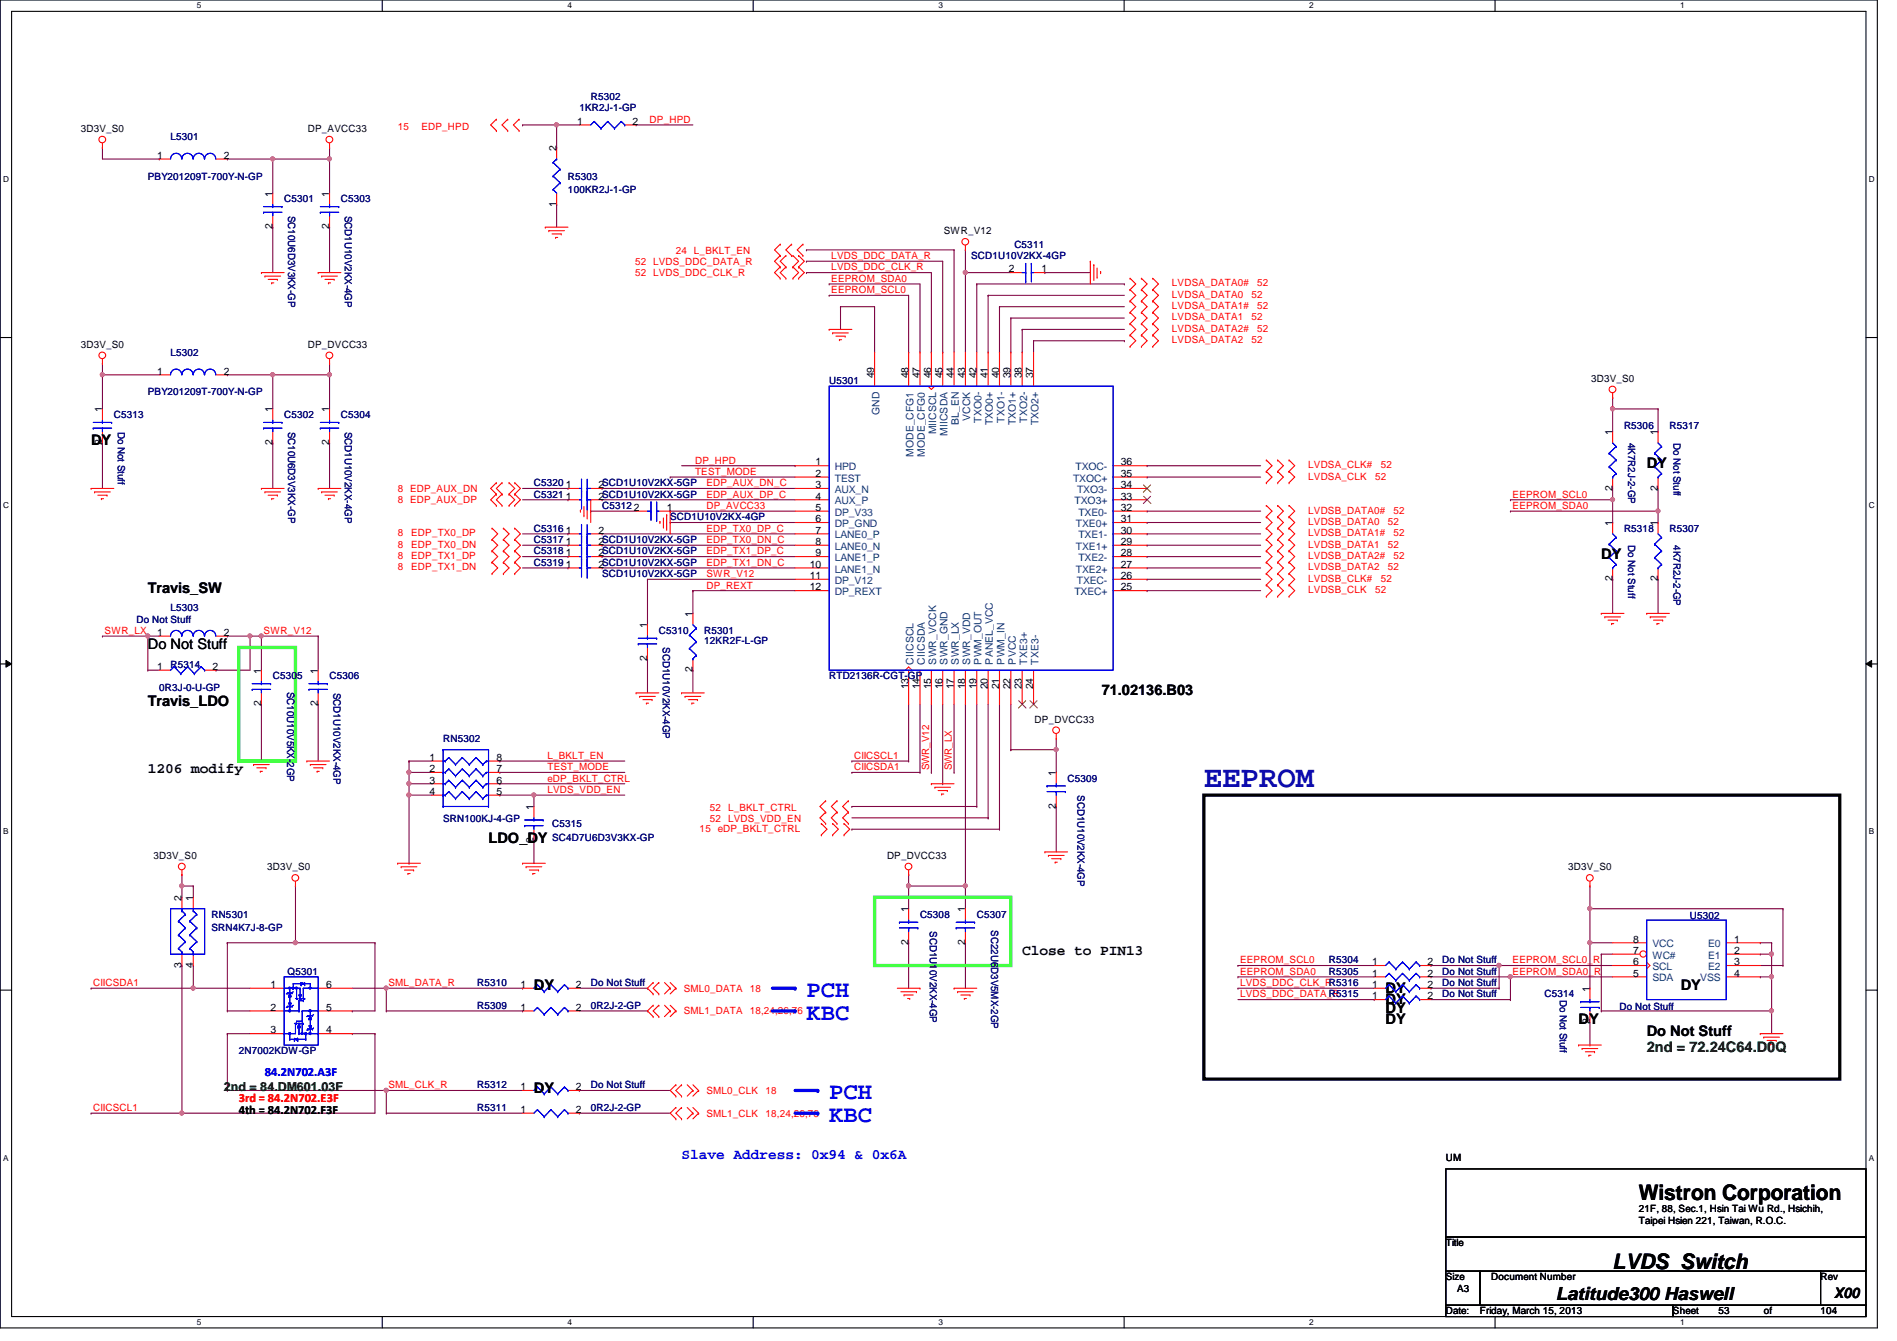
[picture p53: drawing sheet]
<svg xmlns="http://www.w3.org/2000/svg" width="297mm" height="210mm" viewBox="0 0 297 210" stroke-linecap="round" stroke-linejoin="round" font-family="sans-serif">
<defs><g id="words">
<text font-size="4.8" fill="#0000a0" x="188.5" y="123.1">EEPROM</text>
<g font-size="3.7" fill="#00f">
<text x="126.3" y="156.1">PCH</text>
<text x="126.3" y="159.6">KBC</text>
<text x="129.8" y="172.1">PCH</text>
<text x="129.8" y="175.6">KBC</text>
</g>
<g font-size="3.3">
<text x="256.6" y="187.9">Wistron Corporation</text>
<text x="252.5" y="198.6">LVDS_Switch</text>
</g>
<text font-size="2.8" x="243.6" y="203.5">Latitude300 Haswell</text>
<g font-size="2.3">
<text x="14.3" y="69.7">DY</text>
<text x="257.8" y="73.2">DY</text>
<text x="250.7" y="87.5">DY</text>
<text x="23.2" y="92.8">Travis_SW</text>
<text x="23.2" y="101.6">Do Not Stuff</text>
<text x="23.2" y="110.6">Travis_LDO</text>
<text x="172.5" y="108.8">71.02136.B03</text>
<text x="23.2" y="121">1206 modify</text>
<text x="76.5" y="131.9">LDO_DY</text>
<text x="160.1" y="149.4">Close to PIN13</text>
<text x="83.6" y="155">DY</text>
<text x="217" y="155.4">DY</text>
<text x="263.2" y="155">DY</text>
<text x="217" y="157.1">DY</text>
<text x="217" y="160.4">DY</text>
<text x="217" y="158.6">DY</text>
<text x="247.2" y="160.4">DY</text>
<text x="257.8" y="162.1">Do Not Stuff</text>
<text x="83.6" y="171">DY</text>
<text x="287.2" y="203.2">X00</text>
</g>
<text font-size="2.3" fill="#008000" x="257.8" y="164.6">2nd = 72.24C64.D0Q</text>
<text font-size="2.3" fill="#00f" x="106.7" y="181.4">Slave Address: 0x94 &amp; 0x6A</text>
<text font-size="1.9" fill="#008000" x="35" y="170.7">2nd = 84.DM601.03F</text>
<text font-size="1.9" fill="#f00" x="37.4" y="172.6">3rd = 84.2N702.E3F</text>
<text font-size="1.9" fill="#00f" x="41.5" y="168.4">84.2N702.A3F</text>
<text font-size="1.9" x="37.4" y="174.3">4th = 84.2N702.F3F</text>
<g font-size="1.6" fill="#000080">
<text x="90.7" y="17.4">1KR2J-1-GP</text>
<text x="92.5" y="15.7">R5302</text>
<text x="26.7" y="21.9">L5301</text>
<text x="23.2" y="28.1">PBY201209T-700Y-N-GP</text>
<text x="88.9" y="28.1">R5303</text>
<text x="44.5" y="31.7">C5301</text>
<text x="45.1" y="33.8" transform="rotate(90 45.1 33.8)">SC10U6D3V3KX-GP</text>
<text x="53.4" y="31.7">C5303</text>
<text x="54" y="33.8" transform="rotate(90 54 33.8)">SCD1U10V2KX-4GP</text>
<text x="88.9" y="30.2">100KR2J-1-GP</text>
<text x="152.1" y="40.6">SCD1U10V2KX-4GP</text>
<text x="158.8" y="38.8">C5311</text>
<text x="26.7" y="55.7">L5302</text>
<text x="17.8" y="65.4">C5313</text>
<text x="23.2" y="61.9">PBY201209T-700Y-N-GP</text>
<text x="44.5" y="65.4">C5302</text>
<text x="53.4" y="65.4">C5304</text>
<text x="129.8" y="60.1">U5301</text>
<text x="18.5" y="67.6" transform="rotate(90 18.5 67.6)">Do Not Stuff</text>
<text x="45.1" y="67.6" transform="rotate(90 45.1 67.6)">SC10U6D3V3KX-GP</text>
<text x="54" y="67.6" transform="rotate(90 54 67.6)">SCD1U10V2KX-4GP</text>
<text x="254.3" y="67.2">R5306</text>
<text x="254.9" y="69.3" transform="rotate(90 254.9 69.3)">4K7R2J-2-GP</text>
<text x="261.4" y="67.2">R5317</text>
<text x="262" y="69.3" transform="rotate(90 262 69.3)">Do Not Stuff</text>
<text x="83.6" y="76.1">C5320</text>
<text x="83.6" y="77.9">C5321</text>
<text x="83.6" y="83.2">C5316</text>
<text x="94.3" y="79.7">C5312</text>
<text x="104.9" y="81.4">SCD1U10V2KX-4GP</text>
<text x="254.3" y="83.2">R5318</text>
<text x="261.4" y="83.2">R5307</text>
<text x="83.6" y="86.8">C5318</text>
<text x="83.6" y="88.6">C5319</text>
<text x="83.6" y="85">C5317</text>
<text x="254.9" y="85.3" transform="rotate(90 254.9 85.3)">Do Not Stuff</text>
<text x="262" y="85.3" transform="rotate(90 262 85.3)">4K7R2J-2-GP</text>
<text x="26.7" y="95.7">L5303</text>
<text x="94.3" y="90.3">SCD1U10V2KX-5GP</text>
<text x="21.4" y="97.5">Do Not Stuff</text>
<text x="103.2" y="99.2">C5310</text>
<text x="103.8" y="101.3" transform="rotate(90 103.8 101.3)">SCD1U10V2KX-4GP</text>
<text x="110.3" y="99.2">R5301</text>
<text x="110.3" y="100.8">12KR2F-L-GP</text>
<text x="26.7" y="104.6">R5314</text>
<text x="42.7" y="106.3">C5305</text>
<text x="51.6" y="106.3">C5306</text>
<text x="129.8" y="106.3">RTD2136R-CGT-GP</text>
<text x="24.9" y="108.1">0R3J-0-U-GP</text>
<text x="45" y="108.3" transform="rotate(90 45 108.3)">SC10U10V5KX-2GP</text>
<text x="52.2" y="108.5" transform="rotate(90 52.2 108.5)">SCD1U10V2KX-4GP</text>
<text x="69.4" y="116.1">RN5302</text>
<text x="167.2" y="122.3">C5309</text>
<text x="168.7" y="124.5" transform="rotate(90 168.7 124.5)">SCD1U10V2KX-4GP</text>
<text x="69.4" y="128.7">SRN100KJ-4-GP</text>
<text x="86.4" y="129.5">C5315</text>
<text x="86.4" y="131.6">SC4D7U6D3V3KX-GP</text>
<text x="33.1" y="143.7">RN5301</text>
<text x="144.1" y="143.7">C5308</text>
<text x="152.9" y="143.7">C5307</text>
<text x="264.6" y="143.8">U5302</text>
<text x="33.1" y="145.8">SRN4K7J-8-GP</text>
<text x="145.6" y="145.8" transform="rotate(90 145.6 145.8)">SCD1U10V2KX-4GP</text>
<text x="155.2" y="145.6" transform="rotate(90 155.2 145.6)">SC22U6D3V5MX-2GP</text>
<text x="45" y="152.6">Q5301</text>
<text x="74.7" y="154.3">R5310</text>
<text x="92.5" y="154.3">Do Not Stuff</text>
<text x="208.1" y="150.8">R5304</text>
<text x="208.1" y="152.6">R5305</text>
<text x="225.8" y="150.8">Do Not Stuff</text>
<text x="225.8" y="152.6">Do Not Stuff</text>
<text x="225.8" y="154.3">Do Not Stuff</text>
<text x="74.7" y="157.9">R5309</text>
<text x="92.5" y="157.9">0R2J-2-GP</text>
<text x="208.1" y="156.1">R5315</text>
<text x="225.8" y="156.1">Do Not Stuff</text>
<text x="241.8" y="156.1">C5314</text>
<text x="244.3" y="156.5" transform="rotate(90 244.3 156.5)">Do Not Stuff</text>
<text x="253.6" y="158.1">Do Not Stuff</text>
<text x="37.4" y="165">2N7002KDW-GP</text>
<text x="74.7" y="170.3">R5312</text>
<text x="74.7" y="173.9">R5311</text>
<text x="92.5" y="170.3">Do Not Stuff</text>
<text x="92.5" y="173.9">0R2J-2-GP</text>
</g>
<g font-size="1.6">
<text x="12.7" y="20.7">3D3V_S0</text>
<text x="48.2" y="20.7">DP_AVCC33</text>
<text x="87.1" y="23.7" transform="rotate(-90 87.1 23.7)">2</text>
<text x="90.4" y="19.5">1</text>
<text x="99.1" y="19.5">2</text>
<text x="24.6" y="24.8">1</text>
<text x="35" y="24.8">2</text>
<text x="42.7" y="35.9" transform="rotate(-90 42.7 35.9)">2</text>
<text x="42.7" y="30.8" transform="rotate(-90 42.7 30.8)">1</text>
<text x="51.6" y="35.9" transform="rotate(-90 51.6 35.9)">2</text>
<text x="51.6" y="30.8" transform="rotate(-90 51.6 30.8)">1</text>
<text x="87.1" y="32.3" transform="rotate(-90 87.1 32.3)">1</text>
<text x="147.8" y="36.7">SWR_V12</text>
<text x="157.9" y="42.6">2</text>
<text x="163.1" y="42.6">1</text>
<text x="12.7" y="54.4">3D3V_S0</text>
<text x="24.6" y="58.6">1</text>
<text x="35" y="58.6">2</text>
<text x="48.2" y="54.4">DP_DVCC33</text>
<text x="136.9" y="59.2" transform="rotate(-90 136.9 59.2)">49</text>
<text x="142.2" y="59.2" transform="rotate(-90 142.2 59.2)">48</text>
<text x="144" y="59.2" transform="rotate(-90 144 59.2)">47</text>
<text x="145.8" y="59.2" transform="rotate(-90 145.8 59.2)">46</text>
<text x="147.6" y="59.2" transform="rotate(-90 147.6 59.2)">45</text>
<text x="149.3" y="59.2" transform="rotate(-90 149.3 59.2)">44</text>
<text x="151.1" y="59.2" transform="rotate(-90 151.1 59.2)">43</text>
<text x="152.9" y="59.2" transform="rotate(-90 152.9 59.2)">42</text>
<text x="154.7" y="59.2" transform="rotate(-90 154.7 59.2)">41</text>
<text x="156.5" y="59.2" transform="rotate(-90 156.5 59.2)">40</text>
<text x="158.2" y="59.2" transform="rotate(-90 158.2 59.2)">39</text>
<text x="160" y="59.2" transform="rotate(-90 160 59.2)">38</text>
<text x="161.8" y="59.2" transform="rotate(-90 161.8 59.2)">37</text>
<text x="249.1" y="59.8">3D3V_S0</text>
<text x="16" y="64.6" transform="rotate(-90 16 64.6)">1</text>
<text x="42.7" y="64.6" transform="rotate(-90 42.7 64.6)">1</text>
<text x="51.6" y="64.6" transform="rotate(-90 51.6 64.6)">1</text>
<text x="16" y="69.7" transform="rotate(-90 16 69.7)">2</text>
<text x="42.7" y="69.7" transform="rotate(-90 42.7 69.7)">2</text>
<text x="51.6" y="69.7" transform="rotate(-90 51.6 69.7)">2</text>
<text x="252.5" y="68.1" transform="rotate(-90 252.5 68.1)">1</text>
<text x="259.6" y="68.1" transform="rotate(-90 259.6 68.1)">1</text>
<text x="88.6" y="76.4">1</text>
<text x="93.7" y="76.4">2SCD1U10V2KX-5GP</text>
<text x="127.7" y="72.9">1</text>
<text x="127.7" y="74.6">2</text>
<text x="127.7" y="76.4">3</text>
<text x="175.5" y="76.4">34</text>
<text x="175.5" y="74.6">35</text>
<text x="175.5" y="72.9">36</text>
<text x="252.5" y="76.8" transform="rotate(-90 252.5 76.8)">2</text>
<text x="259.6" y="76.8" transform="rotate(-90 259.6 76.8)">2</text>
<text x="88.6" y="83.5">1</text>
<text x="88.6" y="78.2">1</text>
<text x="93.7" y="83.5">2</text>
<text x="93.7" y="78.2">2SCD1U10V2KX-5GP</text>
<text x="99.3" y="80">2</text>
<text x="104.4" y="80">1</text>
<text x="127.7" y="78.2">4</text>
<text x="127.7" y="80">5</text>
<text x="127.7" y="81.7">6</text>
<text x="127.7" y="83.5">7</text>
<text x="175.5" y="83.5">30</text>
<text x="175.5" y="81.7">31</text>
<text x="175.5" y="80">32</text>
<text x="175.5" y="78.2">33</text>
<text x="252.5" y="82.3" transform="rotate(-90 252.5 82.3)">1</text>
<text x="259.6" y="82.3" transform="rotate(-90 259.6 82.3)">1</text>
<text x="88.6" y="87.1">1</text>
<text x="88.6" y="88.9">1</text>
<text x="88.6" y="85.3">1</text>
<text x="93.7" y="87.1">2SCD1U10V2KX-5GP</text>
<text x="93.7" y="88.9">2SCD1U10V2KX-5GP</text>
<text x="93.7" y="85.3">2SCD1U10V2KX-5GP</text>
<text x="126.8" y="88.9">10</text>
<text x="127.7" y="85.3">8</text>
<text x="127.7" y="87.1">9</text>
<text x="175.5" y="88.9">27</text>
<text x="175.5" y="87.1">28</text>
<text x="175.5" y="85.3">29</text>
<text x="126.8" y="90.6">11</text>
<text x="126.8" y="92.4">12</text>
<text x="175.5" y="92.4">25</text>
<text x="175.5" y="90.6">26</text>
<text x="252.5" y="91" transform="rotate(-90 252.5 91)">2</text>
<text x="259.6" y="91" transform="rotate(-90 259.6 91)">2</text>
<text x="24.6" y="99.5">1</text>
<text x="35" y="99.5">2</text>
<text x="101.3" y="98.3" transform="rotate(-90 101.3 98.3)">1</text>
<text x="108.5" y="96.6" transform="rotate(-90 108.5 96.6)">1</text>
<text x="24.6" y="104.9">1</text>
<text x="33.3" y="104.9">2</text>
<text x="40.9" y="105.5" transform="rotate(-90 40.9 105.5)">1</text>
<text x="49.8" y="105.5" transform="rotate(-90 49.8 105.5)">1</text>
<text x="101.3" y="103.5" transform="rotate(-90 101.3 103.5)">2</text>
<text x="108.5" y="105.2" transform="rotate(-90 108.5 105.2)">2</text>
<text x="142.2" y="107.9" transform="rotate(-90 142.2 107.9)">13</text>
<text x="144" y="107.9" transform="rotate(-90 144 107.9)">14</text>
<text x="145.8" y="107.9" transform="rotate(-90 145.8 107.9)">15</text>
<text x="147.6" y="107.9" transform="rotate(-90 147.6 107.9)">16</text>
<text x="149.3" y="107.9" transform="rotate(-90 149.3 107.9)">17</text>
<text x="151.1" y="107.9" transform="rotate(-90 151.1 107.9)">18</text>
<text x="152.9" y="107.9" transform="rotate(-90 152.9 107.9)">19</text>
<text x="154.7" y="107.9" transform="rotate(-90 154.7 107.9)">20</text>
<text x="156.5" y="107.9" transform="rotate(-90 156.5 107.9)">21</text>
<text x="158.2" y="107.9" transform="rotate(-90 158.2 107.9)">22</text>
<text x="160" y="107.9" transform="rotate(-90 160 107.9)">23</text>
<text x="161.8" y="107.9" transform="rotate(-90 161.8 107.9)">24</text>
<text x="40.9" y="110.6" transform="rotate(-90 40.9 110.6)">2</text>
<text x="49.8" y="110.6" transform="rotate(-90 49.8 110.6)">2</text>
<text x="162" y="113.1">DP_DVCC33</text>
<text x="67.3" y="119.1">1</text>
<text x="77.7" y="119.1">8</text>
<text x="67.3" y="120.9">2</text>
<text x="67.3" y="122.6">3</text>
<text x="67.3" y="124.4">4</text>
<text x="77.7" y="124.4">5</text>
<text x="77.7" y="122.6">6</text>
<text x="77.7" y="120.9">7</text>
<text x="165.4" y="121.5" transform="rotate(-90 165.4 121.5)">1</text>
<text x="83.6" y="131.9" transform="rotate(-90 83.6 131.9)">2</text>
<text x="83.6" y="126.8" transform="rotate(-90 83.6 126.8)">1</text>
<text x="165.4" y="126.6" transform="rotate(-90 165.4 126.6)">2</text>
<text x="24" y="134.5">3D3V_S0</text>
<text x="41.8" y="136.2">3D3V_S0</text>
<text x="138.9" y="134.5">DP_DVCC33</text>
<text x="245.6" y="136.2">3D3V_S0</text>
<text x="28.4" y="141" transform="rotate(-90 28.4 141)">2</text>
<text x="30.2" y="141" transform="rotate(-90 30.2 141)">1</text>
<text x="142.2" y="142.8" transform="rotate(-90 142.2 142.8)">1</text>
<text x="151.1" y="142.8" transform="rotate(-90 151.1 142.8)">1</text>
<text x="142.2" y="147.9" transform="rotate(-90 142.2 147.9)">2</text>
<text x="151.1" y="147.9" transform="rotate(-90 151.1 147.9)">2</text>
<text x="255.7" y="147.5">8</text>
<text x="255.7" y="149.3">7</text>
<text x="271.5" y="147.5">1</text>
<text x="271.5" y="149.3">2</text>
<text x="28.4" y="151.5" transform="rotate(-90 28.4 151.5)">3</text>
<text x="30.2" y="151.5" transform="rotate(-90 30.2 151.5)">4</text>
<text x="42.4" y="154.6">1</text>
<text x="51.1" y="154.6">6</text>
<text x="81.5" y="154.6">1</text>
<text x="90.2" y="154.6">2</text>
<text x="214.8" y="151.1">1</text>
<text x="214.8" y="152.9">1</text>
<text x="214.8" y="154.6">1</text>
<text x="223.5" y="151.1">2</text>
<text x="223.5" y="152.9">2</text>
<text x="223.5" y="154.6">2</text>
<text x="248.9" y="155.2" transform="rotate(-90 248.9 155.2)">1</text>
<text x="255.7" y="151.1">6</text>
<text x="255.7" y="152.9">5</text>
<text x="271.5" y="151.1">3</text>
<text x="271.5" y="152.9">4</text>
<text x="42.4" y="158.2">2</text>
<text x="42.4" y="161.8">3</text>
<text x="51.1" y="161.8">4</text>
<text x="51.1" y="158.2">5</text>
<text x="81.5" y="158.2">1</text>
<text x="90.2" y="158.2">2</text>
<text x="214.8" y="156.4">1</text>
<text x="223.5" y="156.4">2</text>
<text x="248.9" y="160.4" transform="rotate(-90 248.9 160.4)">2</text>
<text x="81.5" y="170.6">1</text>
<text x="90.2" y="170.6">2</text>
<text x="81.5" y="174.2">1</text>
<text x="90.2" y="174.2">2</text>
<text x="226.4" y="181.7">UM</text>
<text x="256.6" y="189.7">21F, 88, Sec.1, Hsin Tai Wu Rd., Hsichih,</text>
<text x="256.6" y="191.6">Taipei Hsien 221, Taiwan, R.O.C.</text>
<text x="226.4" y="195.1">Title</text>
<text x="226.4" y="200.4">Size</text>
<text x="228.2" y="202.2">A3</text>
<text x="233.5" y="200.4">Document Number</text>
<text x="285.1" y="200.4">Rev</text>
<text x="226.4" y="205.7">Date:</text>
<text x="231.7" y="205.7">Friday, March 15, 2013</text>
<text x="262" y="205.7">Sheet</text>
<text x="269.1" y="205.7">53</text>
<text x="276.2" y="205.7">of</text>
<text x="285.1" y="205.7">104</text>
</g>
<g font-size="1.6" fill="#f00">
<text x="62.3" y="20.3">15</text>
<text x="66" y="20.3">EDP_HPD</text>
<text x="101.7" y="19.2">DP_HPD</text>
<text x="99.4" y="41.4">52 LVDS_DDC_DATA_R</text>
<text x="105.8" y="39.8">24 L_BKLT_EN</text>
<text x="130.2" y="40.6">LVDS_DDC_DATA_R</text>
<text x="99.4" y="43.2">52 LVDS_DDC_CLK_R</text>
<text x="130.2" y="45.9">EEPROM_SCL0</text>
<text x="130.2" y="44.1">EEPROM_SDA0</text>
<text x="130.2" y="42.3">LVDS_DDC_CLK_R</text>
<text x="183.5" y="46.6">LVDSA_DATA0</text>
<text x="183.5" y="44.8">LVDSA_DATA0#</text>
<text x="196" y="46.6">52</text>
<text x="196.8" y="44.8">52</text>
<text x="183.5" y="50.2">LVDSA_DATA1</text>
<text x="183.5" y="48.4">LVDSA_DATA1#</text>
<text x="183.5" y="53.7">LVDSA_DATA2</text>
<text x="183.5" y="51.9">LVDSA_DATA2#</text>
<text x="196" y="50.2">52</text>
<text x="196" y="53.7">52</text>
<text x="196.8" y="48.4">52</text>
<text x="196.8" y="51.9">52</text>
<text x="62.3" y="77">8 EDP_AUX_DN</text>
<text x="108.8" y="72.6">DP_HPD</text>
<text x="108.8" y="74.3">TEST_MODE</text>
<text x="110.6" y="77.9">EDP_AUX_DP_C</text>
<text x="110.6" y="76.1">EDP_AUX_DN_C</text>
<text x="204.8" y="73.3">LVDSA_CLK#</text>
<text x="204.8" y="75.1">LVDSA_CLK</text>
<text x="215.3" y="75.1">52</text>
<text x="216.2" y="73.3">52</text>
<text x="236.9" y="77.9">EEPROM_SCL0</text>
<text x="62.3" y="83.9">8</text>
<text x="62.3" y="78.8">8 EDP_AUX_DP</text>
<text x="64.4" y="83.9">EDP_TX0_DP</text>
<text x="110.6" y="83.2">EDP_TX0_DP_C</text>
<text x="110.6" y="79.7">DP_AVCC33</text>
<text x="204.8" y="82.2">LVDSB_DATA0</text>
<text x="204.8" y="80.4">LVDSB_DATA0#</text>
<text x="204.8" y="83.9">LVDSB_DATA1#</text>
<text x="217.3" y="82.2">52</text>
<text x="218.2" y="80.4">52</text>
<text x="218.2" y="83.9">52</text>
<text x="236.9" y="79.7">EEPROM_SDA0</text>
<text x="62.3" y="87.5">8</text>
<text x="62.3" y="85.7">8</text>
<text x="62.3" y="89.3">8</text>
<text x="64.4" y="87.5">EDP_TX1_DP</text>
<text x="64.4" y="85.7">EDP_TX0_DN</text>
<text x="64.4" y="89.3">EDP_TX1_DN</text>
<text x="110.6" y="86.8">EDP_TX1_DP_C</text>
<text x="110.6" y="88.6">EDP_TX1_DN_C</text>
<text x="110.6" y="85">EDP_TX0_DN_C</text>
<text x="204.8" y="89.3">LVDSB_DATA2</text>
<text x="204.8" y="87.5">LVDSB_DATA2#</text>
<text x="204.8" y="85.7">LVDSB_DATA1</text>
<text x="217.3" y="89.3">52</text>
<text x="217.3" y="85.7">52</text>
<text x="218.2" y="87.5">52</text>
<text x="110.6" y="92.1">DP_REXT</text>
<text x="110.6" y="90.3">SWR_V12</text>
<text x="204.8" y="91.1">LVDSB_CLK#</text>
<text x="204.8" y="92.8">LVDSB_CLK</text>
<text x="215.3" y="92.8">52</text>
<text x="216.2" y="91.1">52</text>
<text x="16.4" y="99.2">SWR_LX</text>
<text x="41.3" y="99.2">SWR_V12</text>
<text x="85.7" y="118.8">L_BKLT_EN</text>
<text x="133.7" y="118.8">CIICSCL1</text>
<text x="85.7" y="122.3">eDP_BKLT_CTRL</text>
<text x="85.7" y="124.1">LVDS_VDD_EN</text>
<text x="85.7" y="120.6">TEST_MODE</text>
<text x="133.7" y="120.6">CIICSDA1</text>
<text x="145.5" y="120.6" transform="rotate(-90 145.5 120.6)">SWR_V12</text>
<text x="149.1" y="120.6" transform="rotate(-90 149.1 120.6)">SWR_LX</text>
<text x="109.6" y="130.2">15 eDP_BKLT_CTRL</text>
<text x="111.2" y="127">52 L_BKLT_CTRL</text>
<text x="111.2" y="128.7">52 LVDS_VDD_EN</text>
<text x="14.6" y="154.3">CIICSDA1</text>
<text x="60.8" y="154.3">SML_DATA_R</text>
<text x="107.1" y="155.2">SML0_DATA 18</text>
<text x="194.2" y="150.8">EEPROM_SCL0</text>
<text x="194.2" y="152.6">EEPROM_SDA0</text>
<text x="194.2" y="154.3">LVDS_DDC_CLK_RR5316</text>
<text x="236.9" y="150.8">EEPROM_SCL0_R</text>
<text x="236.9" y="152.6">EEPROM_SDA0_R</text>
<text x="107.1" y="158.8">SML1_DATA 18,24,26,76</text>
<text x="194.2" y="156.1">LVDS_DDC_DATA_R</text>
<text x="14.6" y="173.9">CIICSCL1</text>
<text x="60.8" y="170.3">SML_CLK_R</text>
<text x="110.6" y="171.2">SML0_CLK</text>
<text x="119.9" y="171.2">18</text>
<text x="110.6" y="174.8">SML1_CLK</text>
<text x="119.9" y="174.8">18,24,26,76</text>
</g>
<g font-size="1.6" fill="#004080">
<text x="137.7" y="65" transform="rotate(-90 137.7 65)">GND</text>
<text x="151.9" y="65.9" transform="rotate(-90 151.9 65.9)">VCCK</text>
<text x="143" y="71.5" transform="rotate(-90 143 71.5)">MODE_CFG1</text>
<text x="144.8" y="71.5" transform="rotate(-90 144.8 71.5)">MODE_CFG0</text>
<text x="146.6" y="68" transform="rotate(-90 146.6 68)">MIICSCL</text>
<text x="148.4" y="68.2" transform="rotate(-90 148.4 68.2)">MIICSDA</text>
<text x="150.2" y="66.5" transform="rotate(-90 150.2 66.5)">BL_EN</text>
<text x="153.7" y="66.2" transform="rotate(-90 153.7 66.2)">TXO0-</text>
<text x="155.5" y="66.6" transform="rotate(-90 155.5 66.6)">TXO0+</text>
<text x="157.3" y="66.2" transform="rotate(-90 157.3 66.2)">TXO1-</text>
<text x="159" y="66.6" transform="rotate(-90 159 66.6)">TXO1+</text>
<text x="160.8" y="66.2" transform="rotate(-90 160.8 66.2)">TXO2-</text>
<text x="162.6" y="66.6" transform="rotate(-90 162.6 66.6)">TXO2+</text>
<text x="130.7" y="73.6">HPD</text>
<text x="130.7" y="75.4">TEST</text>
<text x="130.7" y="77.2">AUX_N</text>
<text x="168" y="75.4">TXOC+</text>
<text x="168.4" y="73.6">TXOC-</text>
<text x="168.7" y="77.2">TXO3-</text>
<text x="130.7" y="79">AUX_P</text>
<text x="130.7" y="80.7">DP_V33</text>
<text x="130.7" y="82.5">DP_GND</text>
<text x="168.3" y="79">TXO3+</text>
<text x="168.5" y="82.5">TXE0+</text>
<text x="168.9" y="80.7">TXE0-</text>
<text x="130.7" y="84.3">LANE0_P</text>
<text x="130.7" y="86.1">LANE0_N</text>
<text x="130.7" y="87.8">LANE1_P</text>
<text x="130.7" y="89.6">LANE1_N</text>
<text x="168.5" y="89.6">TXE2+</text>
<text x="168.5" y="86.1">TXE1+</text>
<text x="168.9" y="87.8">TXE2-</text>
<text x="168.9" y="84.3">TXE1-</text>
<text x="130.7" y="91.4">DP_V12</text>
<text x="130.7" y="93.2">DP_REXT</text>
<text x="168.2" y="93.2">TXEC+</text>
<text x="168.6" y="91.4">TXEC-</text>
<text x="143" y="104" transform="rotate(-90 143 104)">CIICSCL</text>
<text x="144.8" y="104" transform="rotate(-90 144.8 104)">CIICSDA</text>
<text x="146.6" y="104" transform="rotate(-90 146.6 104)">SWR_VCCK</text>
<text x="148.4" y="104" transform="rotate(-90 148.4 104)">SWR_GND</text>
<text x="150.2" y="104" transform="rotate(-90 150.2 104)">SWR_LX</text>
<text x="151.9" y="104" transform="rotate(-90 151.9 104)">SWR_VDD</text>
<text x="153.7" y="104" transform="rotate(-90 153.7 104)">PWM_OUT</text>
<text x="155.5" y="104" transform="rotate(-90 155.5 104)">PANEL_VCC</text>
<text x="157.3" y="104" transform="rotate(-90 157.3 104)">PWM_IN</text>
<text x="159" y="104" transform="rotate(-90 159 104)">PVCC</text>
<text x="160.8" y="104" transform="rotate(-90 160.8 104)">TXE3+</text>
<text x="162.6" y="104" transform="rotate(-90 162.6 104)">TXE3-</text>
<text x="258.7" y="148.3">VCC</text>
<text x="267.5" y="148.3">E0</text>
<text x="258.7" y="150.1">WC#</text>
<text x="258.7" y="151.8">SCL</text>
<text x="258.7" y="153.6">SDA</text>
<text x="266.2" y="153.6">VSS</text>
<text x="267.5" y="150.1">E1</text>
<text x="267.5" y="151.8">E2</text>
</g>
<g font-size="1.3">
<text x="30.8" y="1.3">5</text>
<text x="88.9" y="1.3">4</text>
<text x="146.9" y="1.3">3</text>
<text x="205" y="1.3">2</text>
<text x="263.1" y="1.3">1</text>
<text x=".5" y="28.4">D</text>
<text x="292.6" y="28.4">D</text>
<text x=".5" y="79.5">C</text>
<text x="292.6" y="79.5">C</text>
<text x=".5" y="130.6">B</text>
<text x="292.6" y="130.6">B</text>
<text x=".5" y="181.7">A</text>
<text x="292.6" y="181.7">A</text>
<text x="30.8" y="207.4">5</text>
<text x="88.9" y="207.4">4</text>
<text x="146.9" y="207.4">3</text>
<text x="205" y="207.4">2</text>
<text x="263.1" y="207.4">1</text>
</g>
</g></defs>
<path d="M0 0h294v207.9h-294zM1.8 1.8h290.4v204.3h-290.4z" fill="none" stroke="#000" stroke-width=".17"/>
<g fill="#fff">
<path d="M30.8 .2h.7v1.4h-.7z"/>
<path d="M30.8 206.2h.7v1.4h-.7z"/>
</g>
<path d="M59.9 0v1.8M59.9 206.1v1.8" fill="none" stroke="#000" stroke-width=".17"/>
<g fill="#fff">
<path d="M88.9 .2h.6v1.4h-.6z"/>
<path d="M88.9 206.2h.6v1.4h-.6z"/>
</g>
<path d="M117.9 0v1.8M117.9 206.1v1.8" fill="none" stroke="#000" stroke-width=".17"/>
<g fill="#fff">
<path d="M146.9 .2h.7v1.4h-.7z"/>
<path d="M146.9 206.2h.7v1.4h-.7z"/>
</g>
<path d="M176 0v1.8M176 206.1v1.8" fill="none" stroke="#000" stroke-width=".17"/>
<g fill="#fff">
<path d="M205 .2h.7v1.4h-.7z"/>
<path d="M205 206.2h.7v1.4h-.7z"/>
</g>
<path d="M234.1 0v1.8M234.1 206.1v1.8" fill="none" stroke="#000" stroke-width=".17"/>
<g fill="#fff">
<path d="M263.1 .2h.7v1.4h-.7z"/>
<path d="M263.1 206.2h.7v1.4h-.7z"/>
<path d="M.5 27.3h.9v1.4h-.9z"/>
<path d="M292.6 27.3h.9v1.4h-.9z"/>
<path d="M.5 78.4h.9v1.4h-.9z"/>
<path d="M292.6 78.4h.9v1.4h-.9z"/>
</g>
<path d="M0 52.8h1.8M292.2 52.8h1.8" fill="none" stroke="#000" stroke-width=".17"/>
<g fill="#fff">
<path d="M.5 129.5h.8v1.4h-.8z"/>
<path d="M292.6 129.5h.9v1.4h-.9z"/>
</g>
<path d="M0 103.9h1.8M292.2 103.9h1.8" fill="none" stroke="#000" stroke-width=".17"/>
<path d="M.9 103.4l.9 .5-.9 .5zM292.2 103.9l.9-.5v1z" fill="#000"/>
<path d="M.9 103.4l.9 .5-.9 .5zM292.2 103.9l.9-.5v1z" fill="none" stroke="#000" stroke-width=".16"/>
<g fill="#fff">
<path d="M.5 180.5h.8v1.4h-.8z"/>
<path d="M292.6 180.5h.9v1.4h-.9z"/>
</g>
<path d="M0 155h1.8M292.2 155h1.8" fill="none" stroke="#000" stroke-width=".17"/>
<g fill="none" stroke="#800040" stroke-width=".17">
<path d="M16 24.9h8.9M24.9 24.9h.1M35.6 24.9h.1M35.6 24.9h7.1M42.7 35.6h.1M42.7 24.9h.1M42.7 24.9v5.3M42.7 35.6v7.1M51.6 35.6h.1M51.6 35.6v7.1M16 56.9h.1M16 56.9v1.8"/>
<path d="M94.3 87.1h.1M94.3 88.9h.1M94.3 83.6h.1M94.3 85.3h.1M94.3 87.1h30.2M94.3 88.9h30.2M94.3 83.6h30.2M94.3 85.3h30.2"/>
</g>
<circle cx="42.7" cy="24.9" r=".32" fill="#f0f"/>
<circle cx="42.7" cy="24.9" r=".32" fill="none" stroke="#f0f" stroke-width=".17"/>
<path d="M16 58.7h.1M16 58.7h8.9" fill="none" stroke="#800040" stroke-width=".17"/>
<circle cx="16" cy="58.6" r=".32" fill="#f0f"/>
<circle cx="16" cy="58.6" r=".32" fill="none" stroke="#f0f" stroke-width=".17"/>
<path d="M42.7 58.7h.1M42.7 58.7v5.3M42.7 69.3h.1M42.7 69.3v7.2M104.9 80h.1M104.9 81.8h.1M104.9 80h19.6M104.9 81.8h19.6" fill="none" stroke="#800040" stroke-width=".17"/>
<circle cx="42.7" cy="58.6" r=".32" fill="#f0f"/>
<circle cx="42.7" cy="58.6" r=".32" fill="none" stroke="#f0f" stroke-width=".17"/>
<path d="M51.6 24.9h.1M51.6 24.9v5.3M35.6 58.7h.1M35.6 58.7h7.1" fill="none" stroke="#800040" stroke-width=".17"/>
<circle cx="51.6" cy="24.9" r=".32" fill="#f0f"/>
<circle cx="51.6" cy="24.9" r=".32" fill="none" stroke="#f0f" stroke-width=".17"/>
<path d="M42.7 24.9h.1M42.7 24.9h8.9M51.6 58.7h.1M51.6 58.7v5.3" fill="none" stroke="#800040" stroke-width=".17"/>
<circle cx="51.6" cy="58.6" r=".32" fill="#f0f"/>
<circle cx="51.6" cy="58.6" r=".32" fill="none" stroke="#f0f" stroke-width=".17"/>
<g fill="none" stroke="#800040" stroke-width=".17">
<path d="M99.6 19.6h.1M99.6 19.6h8.9M149.4 39.1h.1M149.4 39.1v16M42.7 58.7h.1M42.7 58.7h8.9M131.6 48h.1M131.6 48v3.6M131.6 48h5.3v7.1M136.9 55.1h.1M151.2 42.7h.1M151.2 42.7v12.4"/>
<path d="M152.9 44.4h.1M152.9 44.4v10.7M152.9 44.4h23.2M154.7 46.2h.1M154.7 55.1h.1M154.7 46.2h21.4M154.7 46.2v8.9M156.5 48h.1M156.5 55.1h.1M156.5 48h19.6M156.5 48v7.1M158.3 49.8h.1"/>
<path d="M158.3 55.1h.1M158.3 49.8h17.8M158.3 49.8v5.3M160.1 51.6h.1M160.1 55.1h.1M160.1 51.6h16M160.1 51.6v3.5M161.8 53.3h.1M161.8 53.3v1.8M161.8 53.3h14.3M176.1 53.3h.1M176.1 44.4h.1"/>
<path d="M51.6 69.3h.1M51.6 69.3v7.2M104.9 74.7h.1M104.9 74.7h19.6M106.7 72.9h17.8M124.5 72.9h.1M179.6 72.9h.1M179.6 74.7h.1M179.6 72.9h17.8M179.6 74.7h17.8M101.4 90.7h.1M101.4 97.8h.1"/>
<path d="M101.4 90.7h23.1M101.4 90.7v7.1M108.5 92.5h.1M108.5 92.5h16M108.5 92.5v3.5M179.6 80h.1M179.6 81.8h.1M179.6 85.3h.1M179.6 88.9h.1M179.6 83.6h.1M179.6 87.1h.1M179.6 90.7h.1"/>
<path d="M179.6 92.5h.1M179.6 92.5h17.8M179.6 90.7h17.8M179.6 80h17.8M179.6 81.8h17.8M179.6 85.3h17.8M179.6 88.9h17.8M179.6 83.6h17.8M179.6 87.1h17.8M101.4 103.1h.1M101.4 103.1v5.4M108.5 104.9h.1"/>
<path d="M108.5 104.9v3.6M145.8 110.2v10.7M147.6 110.2v12.5M149.4 110.2v10.7M152.9 110.2v16M156.5 110.2v19.6M145.8 120.9h.1M147.6 122.7h.1M149.4 120.9h.1M152.9 126.2h.1M156.5 129.8h.1"/>
</g>
<circle cx="151.1" cy="42.6" r=".32" fill="#f0f"/>
<circle cx="151.1" cy="42.6" r=".32" fill="none" stroke="#f0f" stroke-width=".17"/>
<g fill="none" stroke="#800040" stroke-width=".17">
<path d="M16 23.1h.1M16 23.1v1.8M51.6 23.1h.1M51.6 23.1v1.8M16 58.7h.1M16 58.7v5.3M51.6 58.7h.1M51.6 56.9v1.8M16 69.3h.1M16 69.3v7.2M151.2 110.2v28.5M142.3 136.9h.1"/>
<path d="M142.3 136.9v1.8M151.2 138.7h.1M142.3 147.6h.1M142.3 147.6v7.1M151.2 147.6h.1M151.2 147.6v7.1M275.6 147.6h.1M275.6 149.4h.1M275.6 147.6h1.8M275.6 149.4h1.8M277.4 149.4h.1M277.4 149.4v3.5"/>
</g>
<circle cx="277.4" cy="149.3" r=".32" fill="#f0f"/>
<circle cx="277.4" cy="149.3" r=".32" fill="none" stroke="#f0f" stroke-width=".17"/>
<path d="M277.4 158.2h.1M277.4 158.2v3.6" fill="none" stroke="#800040" stroke-width=".17"/>
<circle cx="277.4" cy="158.2" r=".32" fill="#f0f"/>
<circle cx="277.4" cy="158.2" r=".32" fill="none" stroke="#f0f" stroke-width=".17"/>
<path d="M249 142.2h.1M249 142.2v5.4M275.6 152.9h.1M275.6 152.9h1.8" fill="none" stroke="#800040" stroke-width=".17"/>
<circle cx="248.9" cy="147.5" r=".32" fill="#f0f"/>
<circle cx="248.9" cy="147.5" r=".32" fill="none" stroke="#f0f" stroke-width=".17"/>
<path d="M234.7 151.1h.1M234.7 151.1h17.8M249 147.6h.1M249 147.6h3.5M250.7 149.4h.1M250.7 149.4h1.8" fill="none" stroke="#800040" stroke-width=".17"/>
<circle cx="234.7" cy="151.1" r=".32" fill="#f0f"/>
<circle cx="234.7" cy="151.1" r=".32" fill="none" stroke="#f0f" stroke-width=".17"/>
<g fill="none" stroke="#800040" stroke-width=".17">
<path d="M126.3 42.7h.1M126.3 40.9h.1M126.3 42.7h19.5v12.4M126.3 40.9h21.3v14.2M129.8 46.2h.1M129.8 44.4h.1M129.8 46.2h12.5v8.9M129.8 44.4h14.3v10.7M142.3 55.1h.1M144.1 55.1h.1M145.8 55.1h.1M147.6 55.1h.1"/>
<path d="M193.8 151.1h.1M193.8 152.9h.1M193.8 151.1h21.4M193.8 152.9h21.4M236.5 152.9h.1M236.5 152.9h16"/>
</g>
<circle cx="236.5" cy="152.9" r=".32" fill="#f0f"/>
<circle cx="236.5" cy="152.9" r=".32" fill="none" stroke="#f0f" stroke-width=".17"/>
<path d="M142.3 138.7h.1M142.3 138.7h8.9M277.4 147.6h.1M277.4 147.6v1.8" fill="none" stroke="#800040" stroke-width=".17"/>
<circle cx="151.1" cy="138.7" r=".32" fill="#f0f"/>
<circle cx="151.1" cy="138.7" r=".32" fill="none" stroke="#f0f" stroke-width=".17"/>
<circle cx="142.3" cy="138.7" r=".32" fill="#f0f"/>
<circle cx="142.3" cy="138.7" r=".32" fill="none" stroke="#f0f" stroke-width=".17"/>
<path d="M87.2 19.6h.1M87.2 19.6h3.5" fill="none" stroke="#800040" stroke-width=".17"/>
<circle cx="87.1" cy="19.5" r=".32" fill="#f0f"/>
<circle cx="87.1" cy="19.5" r=".32" fill="none" stroke="#f0f" stroke-width=".17"/>
<g fill="none" stroke="#800040" stroke-width=".17">
<path d="M133.4 119.1h.1M133.4 119.1h8.9M142.3 119.1h.1M142.3 110.2v8.9M144.1 110.2v10.7M133.4 120.9h.1M133.4 120.9h10.7M144.1 120.9h.1M249 142.2h.1M249 142.2h30.2M275.6 151.1h3.6M279.2 151.1h.1"/>
<path d="M279.2 142.2h.1M279.2 142.2v8.9"/>
</g>
<circle cx="248.9" cy="142.2" r=".32" fill="#f0f"/>
<circle cx="248.9" cy="142.2" r=".32" fill="none" stroke="#f0f" stroke-width=".17"/>
<path d="M165.4 117.3h.1M165.4 117.3v3.6M133.4 129.8h.1M133.4 126.2h.1M133.4 129.8h23.1M133.4 126.2h19.5M142.3 138.7h.1M142.3 138.7v3.5M151.2 138.7h.1M151.2 138.7v3.5M249 138.7h.1M249 138.7v3.5" fill="none" stroke="#800040" stroke-width=".17"/>
<circle cx="165.4" cy="117.3" r=".32" fill="#f0f"/>
<circle cx="165.4" cy="117.3" r=".32" fill="none" stroke="#f0f" stroke-width=".17"/>
<path d="M236.5 80h.1M236.5 80h23.1M158.3 117.3h.1M158.3 110.2v7.1M158.3 117.3h7.1M165.4 126.2h.1M165.4 126.2v7.1" fill="none" stroke="#800040" stroke-width=".17"/>
<circle cx="259.6" cy="80" r=".32" fill="#f0f"/>
<circle cx="259.6" cy="80" r=".32" fill="none" stroke="#f0f" stroke-width=".17"/>
<g fill="none" stroke="#800040" stroke-width=".17">
<path d="M126.3 39.1h.1M126.3 39.1h23.1M151.2 42.7h.1M151.2 42.7h7.1M163.6 42.7h.1M163.6 42.7h7.1M236.5 78.2h.1M236.5 78.2h16M252.5 78.2h.1M252.5 64h.1M252.5 64v3.6M252.5 76.5v1.7"/>
<path d="M252.5 64h7.1M259.6 64h.1M259.6 90.7h.1M259.6 90.7v5.3M154.7 110.2v17.8M133.4 128h21.3M154.7 128h.1M193.8 154.7h.1M193.8 154.7h21.4M193.8 156.5h21.4M215.2 156.5h.1M224.1 151.1h.1"/>
<path d="M224.1 154.7h.1M224.1 152.9h.1M224.1 151.1h10.6v3.6M224.1 154.7h10.6M224.1 156.5h12.4M224.1 152.9h12.4v3.6M234.7 154.7h.1M236.5 156.5h.1"/>
</g>
<circle cx="252.5" cy="64" r=".32" fill="#f0f"/>
<circle cx="252.5" cy="64" r=".32" fill="none" stroke="#f0f" stroke-width=".17"/>
<path d="M252.5 62.2h.1M252.5 62.2v1.8M252.5 78.2v3.6M259.6 67.6h.1M259.6 64v3.6M252.5 81.8h.1M259.6 81.8h.1M259.6 80v1.8" fill="none" stroke="#800040" stroke-width=".17"/>
<circle cx="252.5" cy="78.2" r=".32" fill="#f0f"/>
<circle cx="252.5" cy="78.2" r=".32" fill="none" stroke="#f0f" stroke-width=".17"/>
<g fill="none" stroke="#800040" stroke-width=".17">
<path d="M259.6 76.5v3.5M252.5 90.7h.1M252.5 90.7v5.3M259.6 80h.1M249 154.7h.1M249 147.6v7.1M250.7 158.2h.1M250.7 149.4v8.8M250.7 158.2h26.7M277.4 158.2h.1M277.4 152.9h.1M277.4 152.9v5.3"/>
<path d="M249 163.6h.1M249 160v3.6"/>
</g>
<circle cx="277.4" cy="152.9" r=".32" fill="#f0f"/>
<circle cx="277.4" cy="152.9" r=".32" fill="none" stroke="#f0f" stroke-width=".17"/>
<path d="M151.2 39.1h.1M151.2 39.1v3.6M165.4 117.3h.1M165.4 115.6v1.7M64 122.7h.1M64 122.7v1.8" fill="none" stroke="#800040" stroke-width=".17"/>
<circle cx="64" cy="122.7" r=".32" fill="#f0f"/>
<circle cx="64" cy="122.7" r=".32" fill="none" stroke="#f0f" stroke-width=".17"/>
<path d="M90.7 154.7h10.7M101.4 154.7h.1M14.3 174.2h.1M14.3 174.2h14.2M35.6 170.7h.1M35.6 170.7h24.9M60.5 170.7h.1M60.5 174.2h.1M60.5 174.2h21.3M60.5 170.7v3.5" fill="none" stroke="#800040" stroke-width=".17"/>
<circle cx="60.5" cy="170.7" r=".32" fill="#f0f"/>
<circle cx="60.5" cy="170.7" r=".32" fill="none" stroke="#f0f" stroke-width=".17"/>
<path d="M28.5 138.7h.1M28.5 138.7v1.8M60.5 158.2h.1M60.5 158.2h21.3M81.8 158.2h.1M81.8 154.7h.1M81.8 154.7h-21.3v3.5" fill="none" stroke="#800040" stroke-width=".17"/>
<circle cx="28.5" cy="138.7" r=".32" fill="#f0f"/>
<circle cx="28.5" cy="138.7" r=".32" fill="none" stroke="#f0f" stroke-width=".17"/>
<path d="M28.5 138.7h.1M28.5 138.7h1.8M30.3 138.7h.1M30.3 138.7v1.8M28.5 151.1h.1M28.5 151.1v23.1M30.3 154.7h.1M30.3 154.7h8.9M60.5 170.7h.1M60.5 170.7h21.3M90.7 174.2h.1M90.7 174.2h14.2" fill="none" stroke="#800040" stroke-width=".17"/>
<circle cx="30.2" cy="154.7" r=".32" fill="#f0f"/>
<circle cx="30.2" cy="154.7" r=".32" fill="none" stroke="#f0f" stroke-width=".17"/>
<path d="M35.6 147.6h.1M35.6 147.6h23.1M46.3 147.6h.1" fill="none" stroke="#800040" stroke-width=".17"/>
<circle cx="46.2" cy="147.5" r=".32" fill="#f0f"/>
<circle cx="46.2" cy="147.5" r=".32" fill="none" stroke="#f0f" stroke-width=".17"/>
<path d="M46.3 138.7h.1M46.3 138.7v8.9M28.5 174.2h.1M28.5 174.2h30.2" fill="none" stroke="#800040" stroke-width=".17"/>
<circle cx="28.5" cy="174.2" r=".32" fill="#f0f"/>
<circle cx="28.5" cy="174.2" r=".32" fill="none" stroke="#f0f" stroke-width=".17"/>
<g fill="none" stroke="#800040" stroke-width=".17">
<path d="M28.5 136.9h.1M28.5 136.9v1.8M14.3 154.7h.1M30.3 151.1h.1M30.3 151.1v3.6h-16M35.6 158.2h.1M35.6 147.6h.1M35.6 158.2h3.6M35.6 147.6v10.6M55.2 158.2h.1M55.2 154.7h5.3M58.7 147.6h.1"/>
<path d="M58.7 147.6v10.6h-3.5M60.5 154.7h.1M90.7 158.2h10.7M101.4 158.2h.1M35.6 161.8h.1M35.6 161.8v8.9M35.6 161.8h3.6M55.2 161.8h.1M55.2 161.8h3.5M58.7 161.8h.1M58.7 161.8v12.4M90.7 170.7h.1"/>
<path d="M90.7 170.7h14.2"/>
</g>
<circle cx="60.5" cy="154.7" r=".32" fill="#f0f"/>
<circle cx="60.5" cy="154.7" r=".32" fill="none" stroke="#f0f" stroke-width=".17"/>
<path d="M35.6 99.6h.1M35.6 99.6h3.6M39.2 99.6h.1M39.2 99.6v5.3h-5.4M33.8 104.9h.1M64 122.7h.1M64 122.7h3.6" fill="none" stroke="#800040" stroke-width=".17"/>
<circle cx="39.1" cy="99.5" r=".32" fill="#f0f"/>
<circle cx="39.1" cy="99.5" r=".32" fill="none" stroke="#f0f" stroke-width=".17"/>
<path d="M40.9 99.6h.1M40.9 99.6h8.9M40.9 99.6v5.3" fill="none" stroke="#800040" stroke-width=".17"/>
<circle cx="40.9" cy="99.5" r=".32" fill="#f0f"/>
<circle cx="40.9" cy="99.5" r=".32" fill="none" stroke="#f0f" stroke-width=".17"/>
<path d="M16 99.6h.1M16 99.6h8.9M23.2 99.6h.1M23.2 99.6v5.3M39.2 99.6h.1M39.2 99.6h1.7M49.8 99.6h.1M49.8 99.6v5.3M23.2 104.9h.1M23.2 104.9h1.7M40.9 110.2h.1M40.9 110.2v8.9" fill="none" stroke="#800040" stroke-width=".17"/>
<circle cx="23.1" cy="99.5" r=".32" fill="#f0f"/>
<circle cx="23.1" cy="99.5" r=".32" fill="none" stroke="#f0f" stroke-width=".17"/>
<path d="M49.8 110.2h.1M49.8 110.2v8.9M64 119.1h.1M64 119.1h3.6M64 120.9h.1M64 120.9v1.8" fill="none" stroke="#800040" stroke-width=".17"/>
<circle cx="64" cy="120.9" r=".32" fill="#f0f"/>
<circle cx="64" cy="120.9" r=".32" fill="none" stroke="#f0f" stroke-width=".17"/>
<path d="M78.3 119.1h.1M78.3 119.1h19.5M64 120.9h.1M64 120.9h3.6M78.3 122.7h.1M78.3 122.7h19.5M83.6 124.5h.1M83.6 124.5h14.2" fill="none" stroke="#800040" stroke-width=".17"/>
<circle cx="83.6" cy="124.4" r=".32" fill="#f0f"/>
<circle cx="83.6" cy="124.4" r=".32" fill="none" stroke="#f0f" stroke-width=".17"/>
<path d="M64 119.1h.1M64 119.1v1.8M64 124.5h.1M64 124.5h3.6M78.3 120.9h.1M78.3 120.9h19.5" fill="none" stroke="#800040" stroke-width=".17"/>
<circle cx="64" cy="124.4" r=".32" fill="#f0f"/>
<circle cx="64" cy="124.4" r=".32" fill="none" stroke="#f0f" stroke-width=".17"/>
<g fill="none" stroke="#800040" stroke-width=".17">
<path d="M81.8 19.6h.1M81.8 19.6h5.4v3.5M87.2 23.1h.1M87.2 32h.1M87.2 32v3.6M81.8 78.2h7.1M81.8 76.5h7.1M88.9 76.5h.1M88.9 78.2h.1M94.3 78.2h.1M94.3 76.5h.1M94.3 78.2h30.2"/>
<path d="M94.3 76.5h30.2M81.8 83.6h7.1M81.8 85.3h7.1M81.8 87.1h7.1M81.8 88.9h7.1M88.9 83.6h.1M88.9 85.3h.1M88.9 87.1h.1M88.9 88.9h.1M92.5 80h.1M92.5 80h7.1M64 135.1h.1"/>
<path d="M64 124.5v10.6M78.3 124.5h.1M78.3 124.5h5.3M83.6 124.5h.1M83.6 131.6h.1M83.6 124.5v1.7M83.6 131.6v3.5"/>
</g>
<g fill="none" stroke="#f00" stroke-width=".17">
<path d="M77.7 18.7h.1M77.7 18.7l-.9 .9 .9 .8M79.5 18.7h.1M79.5 18.7l-.9 .9 .9 .8M81.3 18.7h.1M81.3 18.7l-.9 .9 .9 .8M16 23.1h.1M16 22.4v.7M51.6 23.1h.1M51.6 22.4v.7M77.7 20.4h.1M79.5 20.4h.1"/>
<path d="M81.3 20.4h.1M85.4 35.6h.1M85.4 35.6h3.5M85.9 36.1h.1M85.9 36.1h2.5M86.4 36.6h1.5M87 37.2h.1M87 37.2h.3M87.9 36.6h.1M122.2 38.2h.1M122.2 38.2l-.9 .9 .9 .9M123.9 38.2h.1"/>
<path d="M123.9 38.2l-.8 .9 .8 .9M125.7 38.2h.1M125.7 38.2l-.9 .9 .9 .9M151.2 39.1h.1M151.2 38.4v.7M16 56.9h.1M16 56.2v.7M40.9 42.7h.1M40.9 42.7h3.6M41.5 43.2h.1M41.5 43.2h2.4M42 43.7h1.4"/>
<path d="M42.5 44.3h.1M42.5 44.3h.4M43.4 43.7h.1M49.8 42.7h.1M49.8 42.7h3.6M50.4 43.2h.1M50.4 43.2h2.4M50.9 43.7h1.4M51.4 44.3h.1M51.4 44.3h.4M51.6 56.9h.1M51.6 56.2v.7"/>
<path d="M52.3 43.7h.1M122.2 43.6h.1M122.2 41.8h.1M122.2 40h.1M122.2 41.8l-.9 .9 .9 .9M122.2 40l-.9 .9 .9 .9M123.1 43.6h.1M123.1 41.8h.1M123.1 40h.1M123.1 41.8l-.9 .9 .9 .9M123.1 40l-.9 .9 .9 .9M123.9 40h.1"/>
<path d="M124.2 41.8h.1M124.2 43.6h.1M124.2 40h.1M124.2 41.8l.8 .9-.8 .9M124.2 40l.8 .9-.8 .9M125 43.6h.1M125 41.8h.1M125 40h.1M125 41.8l.9 .9-.9 .9M125 40l.9 .9-.9 .9M125.7 40h.1M129.8 51.6h.1"/>
<path d="M129.8 51.6h3.6M130.4 52.1h.1M130.4 52.1h2.4M130.9 52.6h1.4M131.4 53.2h.1M131.4 53.2h.4M132.3 52.6h.1M170.7 40.9h.1M170.7 40.9v3.5M171.3 41.4h.1M171.3 41.4v2.5M171.8 43.4h.1"/>
<path d="M171.8 42v1.4M172.3 42.5h.1M172.3 42.5v.3M176.9 47.1h.1M176.9 45.3h.1M176.9 43.6h.1M176.9 50.7h.1M176.9 48.9h.1M176.9 54.2h.1M176.9 52.5h.1M176.9 43.6l.9 .8-.9 .9M176.9 47.1l.9 .9-.9 .9"/>
<path d="M176.9 45.3l.9 .9-.9 .9M176.9 48.9l.9 .9-.9 .9M176.9 50.7l.9 .9-.9 .9M176.9 52.5l.9 .8-.9 .9M178.7 45.3h.1M178.7 47.1h.1M178.7 43.6h.1M178.7 48.9h.1M178.7 50.7h.1M178.7 52.5h.1M178.7 54.2h.1M178.7 45.3l.9 .9-.9 .9"/>
<path d="M178.7 43.6l.9 .8-.9 .9M178.7 47.1l.9 .9-.9 .9M178.7 48.9l.9 .9-.9 .9M178.7 50.7l.9 .9-.9 .9M178.7 52.5l.9 .8-.9 .9M180.5 47.1h.1M180.5 45.3h.1M180.5 43.6h.1M180.5 50.7h.1M180.5 48.9h.1M180.5 54.2h.1M180.5 52.5h.1"/>
<path d="M180.5 47.1l.9 .9-.9 .9M180.5 43.6l.9 .8-.9 .9M180.5 48.9l.9 .9-.9 .9M180.5 45.3l.9 .9-.9 .9M180.5 50.7l.9 .9-.9 .9M180.5 52.5l.9 .8-.9 .9M14.3 76.5h.1M14.3 76.5h3.5M14.8 77h.1M14.8 77h2.5M15.3 77.5h1.5M15.9 78.1h.1"/>
<path d="M15.9 78.1h.3M16.8 77.5h.1M40.9 76.5h.1M40.9 76.5h3.6M41.5 77h.1M41.5 77h2.4M42 77.5h1.4M42.5 78.1h.1M42.5 78.1h.4M43.4 77.5h.1M49.8 76.5h.1M49.8 76.5h3.6"/>
<path d="M50.4 77h.1M50.4 77h2.4M50.9 77.5h1.4M51.4 78.1h.1M51.4 78.1h.4M52.3 77.5h.1M77.7 79.1h.1M77.7 77.3h.1M77.7 75.6h.1M77.7 77.3l-.9 .9 .9 .9M77.7 75.6l-.9 .9 .9 .8M78.6 77.3h.1"/>
<path d="M78.6 79.1h.1M78.6 75.6h.1M78.6 77.3l-.9 .9 .9 .9M78.6 75.6l-.9 .9 .9 .8M79.7 79.1h.1M79.7 77.3h.1M79.7 75.6h.1M79.7 77.3l.9 .9-.9 .9M79.7 75.6l.9 .9-.9 .8M80.6 79.1h.1M80.6 77.3h.1M80.6 75.6h.1"/>
<path d="M80.6 77.3l.9 .9-.9 .9M80.6 75.6l.9 .9-.9 .8M90.9 79.8h.1M90.9 79.8v.4M91.4 79.3v1.4M91.9 78.8h.1M91.9 78.8v2.4M92.5 78.2h.1M92.5 78.2v3.6M198.3 79.1h.1M198.3 73.8h.1M198.3 72h.1"/>
<path d="M198.3 75.6h.1M198.3 79.1l.9 .9-.9 .9M198.3 73.8l.9 .9-.9 .9M198.3 72l.9 .9-.9 .9M200.1 79.1h.1M200.1 72h.1M200.1 73.8h.1M200.1 75.6h.1M200.1 79.1l.9 .9-.9 .9M200.1 72l.9 .9-.9 .9M200.1 73.8l.9 .9-.9 .9M201.8 79.1h.1"/>
<path d="M201.8 73.8h.1M201.8 72h.1M201.8 75.6h.1M201.8 79.1l.9 .9-.9 .9M201.8 73.8l.9 .9-.9 .9M201.8 72l.9 .9-.9 .9M252.5 62.2h.1M252.5 61.5v.7M77 88h.1M77 86.2h.1M77 84.5h.1M77 89.8h.1"/>
<path d="M77 82.7h.1M77 88l.9 .9-.9 .9M77 84.5l.9 .8-.9 .9M77 86.2l.9 .9-.9 .9M77 82.7l.9 .9-.9 .9M78.8 86.2h.1M78.8 88h.1M78.8 84.5h.1M78.8 89.8h.1M78.8 82.7h.1M78.8 88l.9 .9-.9 .9M78.8 86.2l.9 .9-.9 .9"/>
<path d="M78.8 84.5l.9 .8-.9 .9M78.8 82.7l.9 .9-.9 .9M80.6 88h.1M80.6 86.2h.1M80.6 84.5h.1M80.6 89.8h.1M80.6 82.7h.1M80.6 86.2l.9 .9-.9 .9M80.6 84.5l.9 .8-.9 .9M80.6 88l.9 .9-.9 .9M80.6 82.7l.9 .9-.9 .9M91.4 80.7h.1"/>
<path d="M103.3 81.6h.1M103.3 81.6v.4M103.9 82.5h.1M103.9 81.1v1.4M104.4 80.6h.1M104.4 80.6v2.4M104.9 80h.1M104.9 80v3.6M198.3 89.8h.1M198.3 88h.1M198.3 86.2h.1M198.3 82.7h.1"/>
<path d="M198.3 80.9h.1M198.3 84.5h.1M198.3 91.6h.1M198.3 93.3h.1M198.3 86.2l.9 .9-.9 .9M198.3 89.8l.9 .9-.9 .9M198.3 88l.9 .9-.9 .9M198.3 91.6l.9 .9-.9 .8M198.3 84.5l.9 .8-.9 .9M198.3 82.7l.9 .9-.9 .9M198.3 80.9l.9 .9-.9 .9M200.1 88h.1"/>
<path d="M200.1 89.8h.1M200.1 86.2h.1M200.1 80.9h.1M200.1 82.7h.1M200.1 84.5h.1M200.1 91.6h.1M200.1 93.3h.1M200.1 88l.9 .9-.9 .9M200.1 86.2l.9 .9-.9 .9M200.1 89.8l.9 .9-.9 .9M200.1 84.5l.9 .8-.9 .9M200.1 80.9l.9 .9-.9 .9"/>
<path d="M200.1 82.7l.9 .9-.9 .9M200.1 91.6l.9 .9-.9 .8M201.8 89.8h.1M201.8 88h.1M201.8 86.2h.1M201.8 82.7h.1M201.8 80.9h.1M201.8 84.5h.1M201.8 91.6h.1M201.8 93.3h.1M201.8 89.8l.9 .9-.9 .9M201.8 86.2l.9 .9-.9 .9"/>
<path d="M201.8 84.5l.9 .8-.9 .9M201.8 91.6l.9 .9-.9 .8M201.8 88l.9 .9-.9 .9M201.8 82.7l.9 .9-.9 .9M201.8 80.9l.9 .9-.9 .9M250.7 96h.1M250.7 96h3.6M251.3 96.6h.1M251.3 96.6h2.4M251.8 97.1h1.4M252.3 97.6h.1M252.3 97.6h.4"/>
<path d="M253.2 97.1h.1M257.8 96h.1M257.8 96h3.6M258.4 96.6h.1M258.4 96.6h2.5M258.9 97.1h1.4M259.5 97.6h.1M259.5 97.6h.3M260.3 97.1h.1M39.2 119.1h.1M39.2 119.1h3.5M39.7 119.7h.1"/>
<path d="M39.7 119.7h2.5M48 119.1h.1M48 119.1h3.6M48.6 119.7h.1M48.6 119.7h2.5M99.6 108.5h.1M99.6 108.5h3.6M100.2 109h.1M100.2 109h2.4M100.7 109.5h1.4M101.2 110.1h.1M101.2 110.1h.4"/>
<path d="M102.1 109.5h.1M106.7 108.5h.1M106.7 108.5h3.6M107.3 109h.1M107.3 109h2.4M107.8 109.5h1.4M108.3 110.1h.1M108.3 110.1h.4M109.2 109.5h.1M165.4 115.6h.1M165.4 114.9v.7M28.5 136.9h.1"/>
<path d="M28.5 136.2v.7M40.2 120.2h1.5M40.8 120.7h.1M40.8 120.7h.3M41.7 120.2h.1M46.3 138.7h.1M46.3 138v.7M49.1 120.2h1.4M49.7 120.7h.1M49.7 120.7h.3M50.5 120.2h.1M62.3 135.1h.1"/>
<path d="M62.3 135.1h3.5M62.8 135.7h.1M62.8 135.7h2.5M63.3 136.2h1.5M63.9 136.7h.1M63.9 136.7h.3M64.8 136.2h.1M81.8 135.1h.1M81.8 135.1h3.6M82.4 135.7h.1M82.4 135.7h2.4M82.9 136.2h1.4"/>
<path d="M83.4 136.7h.1M83.4 136.7h.4M84.3 136.2h.1M128.6 130.7h.1M128.6 128.9h.1M128.6 128.9l.9 .9-.9 .9M129.3 127.1h.1M129.3 125.3h.1M129.3 128.9h.1M129.3 127.1l-.9 .9 .9 .9M129.3 125.3l-.9 .9 .9 .9M130.4 128.9h.1"/>
<path d="M130.4 130.7h.1M130.4 128.9l.9 .9-.9 .9M131.1 125.3h.1M131.1 127.1h.1M131.1 128.9h.1M131.1 125.3l-.9 .9 .9 .9M131.1 127.1l-.9 .9 .9 .9M132.2 130.7h.1M132.2 128.9h.1M132.2 128.9l.9 .9-.9 .9M132.8 127.1h.1M132.8 125.3h.1"/>
<path d="M132.8 128.9h.1M132.8 125.3l-.9 .9 .9 .9M132.8 127.1l-.9 .9 .9 .9M142.3 136.9h.1M142.3 136.2v.7M145.8 122.7h.1M145.8 122.7h3.6M146.4 123.2h.1M146.4 123.2h2.4M146.9 123.7h1.4M147.4 124.3h.1M147.4 124.3h.4"/>
<path d="M148.3 123.7h.1M163.6 133.3h.1M163.6 133.3h3.6M164.2 133.9h.1M164.2 133.9h2.4M164.7 134.4h1.4M165.2 135h.1M165.2 135h.4M166.1 134.4h.1M249 138.7h.1M249 138v.7M102.3 157.4h.1"/>
<path d="M102.3 159.1h.1M102.3 153.8h.1M102.3 155.6h.1M102.3 157.4l-.9 .8 .9 .9M102.3 153.8l-.9 .9 .9 .9M103.2 159.1h.1M103.2 157.4h.1M103.2 155.6h.1M103.2 153.8h.1M103.2 157.4l-.9 .8 .9 .9M103.2 153.8l-.9 .9 .9 .9M104.1 157.4l.8 .8"/>
<path d="M104.1 153.8l.8 .9M104.9 158.2h.1M104.9 154.7h.1M104.9 154.7l-.8 .9M104.9 158.2l-.8 .9M104.9 157.4l.9 .8M104.9 153.8l.9 .9M105.8 158.2h.1M105.8 154.7h.1M105.8 154.7l-.9 .9M105.8 158.2l-.9 .9M140.5 154.7h3.6"/>
<path d="M141.1 155.2h2.4M141.6 155.7h.1M141.6 155.7h1.4M142.1 156.3h.3M142.4 156.3h.1M143.5 155.2h.1M144.1 154.7h.1M149.4 154.7h.1M149.4 154.7h3.5M149.9 155.2h.1M149.9 155.2h2.5M150.4 155.7h1.5"/>
<path d="M151 156.3h.1M151 156.3h.3M151.9 155.7h.1M105.8 173.4h.1M105.8 175.1h.1M105.8 169.8h.1M105.8 171.6h.1M105.8 173.4l-.9 .8 .9 .9M105.8 169.8l-.9 .9 .9 .9M106.7 175.1h.1M106.7 173.4h.1M106.7 171.6h.1"/>
<path d="M106.7 169.8h.1M106.7 173.4l-.9 .8 .9 .9M106.7 169.8l-.9 .9 .9 .9M107.6 173.4l.9 .8M107.6 169.8l.9 .9M108.5 174.2h.1M108.5 170.7h.1M108.5 170.7l-.9 .9M108.5 174.2l-.9 .9M108.5 173.4l.9 .8M108.5 169.8l.9 .9M109.4 174.2h.1"/>
<path d="M109.4 170.7h.1M109.4 170.7l-.9 .9M109.4 174.2l-.9 .9M247.2 163.6h.1M247.2 163.6h3.5M247.7 164.1h.1M247.7 164.1h2.5M248.2 164.6h1.5M248.8 165.2h.1M248.8 165.2h.3M249.7 164.6h.1M275.6 161.8h.1"/>
<path d="M275.6 161.8h3.6M276.2 162.3h.1M276.2 162.3h2.4M276.7 162.9h1.4M277.2 163.4h.1M277.2 163.4h.4M278.1 162.9h.1"/>
<circle cx="16" cy="21.8" r=".52"/>
<circle cx="51.6" cy="21.8" r=".52"/>
<circle cx="151.2" cy="37.8" r=".52"/>
<circle cx="16" cy="55.6" r=".52"/>
<circle cx="51.6" cy="55.6" r=".52"/>
<circle cx="252.5" cy="61" r=".52"/>
<circle cx="165.4" cy="114.3" r=".52"/>
<circle cx="28.5" cy="135.6" r=".52"/>
<circle cx="46.3" cy="137.4" r=".52"/>
<circle cx="142.3" cy="135.6" r=".52"/>
<circle cx="248.9" cy="137.4" r=".52"/>
</g>
<path d="M226.4 183h65.8v10.6h-65.8zM226.4 193.6h65.8v5.4h-65.8zM226.4 199h5.3v5.3h-5.3zM231.7 199h53.4v5.3h-53.4zM285.1 199h7.1v5.3h-7.1zM226.4 204.3h35.6v1.8h-35.6zM262 204.3h30.2v1.8h-30.2z" fill="none" stroke="#000" stroke-width=".17"/>
<path d="M188.5 124.5h99.6v44.4h-99.6z" fill="none" stroke="#000" stroke-width=".51"/>
<path d="M136.9 140.5h21.4v10.6h-21.4z" fill="none" stroke="#0f0" stroke-width=".51"/>
<path d="M120.9 154.7h3.6" fill="none" stroke="#00f" stroke-width=".51"/>
<circle cx="124.5" cy="154.7" r=".25" fill="#00f"/>
<path d="M120.9 158.2h3.6" fill="none" stroke="#00f" stroke-width=".51"/>
<circle cx="124.5" cy="158.2" r=".25" fill="#00f"/>
<path d="M124.5 170.7h3.6" fill="none" stroke="#00f" stroke-width=".51"/>
<circle cx="128.1" cy="170.7" r=".25" fill="#00f"/>
<path d="M124.5 174.2h3.6" fill="none" stroke="#00f" stroke-width=".51"/>
<circle cx="128.1" cy="174.2" r=".25" fill="#00f"/>
<path d="M37.4 101.3h8.9v17.8h-8.9z" fill="none" stroke="#0f0" stroke-width=".51"/>
<g fill="none" stroke="#f00" stroke-width=".17">
<path d="M90.7 19.6h1.8M97.8 19.6h1.8M42.7 30.2v1.8M42.7 33.8v1.8M136.9 55.1v5.4M142.3 55.1v5.4M144.1 55.1v5.4M145.8 55.1v5.4M147.6 55.1v5.4M149.4 55.1v5.4M151.2 55.1v5.4M152.9 55.1v5.4"/>
<path d="M154.7 55.1v5.4M156.5 55.1v5.4M158.3 55.1v5.4M158.3 42.7h1.8M160.1 55.1v5.4M161.8 55.1v5.4M161.8 42.7h1.8M51.6 64v1.8M51.6 67.6v1.7M124.5 72.9h5.3M124.5 74.7h5.3M124.5 76.5h5.3"/>
<path d="M124.5 78.2h5.3M145.3 60.5l.5 .5 .5-.5M174.3 72.9h5.3M174.3 74.7h5.3M174.3 76.5h5.3M174.3 78.2h5.3M24.9 99.6h1.8M33.8 99.6h1.8M88.9 87.1h1.8M88.9 88.9h1.8M92.5 87.1h1.8M92.5 88.9h1.8"/>
<path d="M101.4 97.8v1.8M124.5 87.1h5.3M124.5 80h5.3M124.5 81.8h5.3M124.5 83.6h5.3M124.5 85.3h5.3M124.5 88.9h5.3M124.5 90.7h5.3M124.5 92.5h5.3M174.3 87.1h5.3M174.3 80h5.3M174.3 81.8h5.3"/>
<path d="M174.3 83.6h5.3M174.3 85.3h5.3M174.3 88.9h5.3M174.3 90.7h5.3M174.3 92.5h5.3M252.5 81.8v1.8M252.5 88.9v1.8M259.6 81.8v1.8M259.6 88.9v1.8M24.9 104.9h1.8M32 104.9h1.8M67.6 119.1h1.8"/>
<path d="M76.5 119.1h1.8M101.4 101.3v1.8M141.8 104.9l.5-.5 .5 .5M142.3 104.9v5.3M144.1 104.9v5.3M145.8 104.9v5.3M147.6 104.9v5.3M149.4 104.9v5.3M151.2 104.9v5.3M152.9 104.9v5.3M154.7 104.9v5.3M156.5 104.9v5.3"/>
<path d="M158.3 104.9v5.3M160.1 104.9v5.3M161.8 104.9v5.3M67.6 120.9h1.8M67.6 122.7h1.8M67.6 124.5h1.8M76.5 120.9h1.8M76.5 122.7h1.8M76.5 124.5h1.8M165.4 120.9v1.8M165.4 124.5v1.7M28.5 140.5v1.7"/>
<path d="M28.5 149.4v1.7M30.3 140.5v1.7M30.3 149.4v1.7M81.8 154.7h1.8M81.8 158.2h1.8M88.9 154.7h1.8M88.9 158.2h1.8M151.2 142.2v1.8M151.2 145.8v1.8M215.2 151.1h1.8M215.2 152.9h1.8M222.3 151.1h1.8"/>
<path d="M222.3 152.9h1.8M252.5 147.6h5.3M270.3 151.1h5.3M270.3 152.9h5.3M270.3 147.6h5.3M270.3 149.4h5.3M81.8 170.7h1.8M81.8 174.2h1.8M88.9 170.7h1.8M88.9 174.2h1.8"/>
</g>
<g fill="none" stroke="#00f" stroke-width=".17">
<path d="M93 19h.1M93 19l-.5 .6M93 19l1.1 1.1M95.2 19h.1M95.2 19l-1.1 1.1M95.2 19l1 1.1M97.3 19h.1M97.3 19l-1.1 1.1M97.3 19l.5 .6M97.8 19.6h.1M41.3 33.2h.1M41.3 32.3h2.9"/>
<path d="M41.3 33.2h2.9M42.7 32.3h.1M42.7 33.2h.1M42.7 32v.3M42.7 33.2v.6M44.2 32.3h.1M94.1 20.1h.1M96.2 20.1h.1M160.1 42.7h.5M160.6 42.7h.1M160.6 44.1h.1M160.6 41.2v2.9"/>
<path d="M161.5 42.7h.1M161.5 41.2h.1M161.5 42.7h.3M161.5 41.2v2.9M50.2 67h.1M50.2 66.1h2.8M50.2 67h2.8M51.6 66.1h.1M51.6 67h.1M51.6 65.8v.3M51.6 67v.6M53 66.1h.1"/>
<path d="M129.8 60.5h44.5v44.4h-44.5zM26.7 99.6a.87 .87 0 0 1 .9-.9 .87 .87 0 0 1 .8 .9M28.5 99.6a.87 .87 0 0 1 .9-.9 .87 .87 0 0 1 .8 .9M30.3 99.6a.87 .87 0 0 1 .8-.9 .87 .87 0 0 1 .9 .9M32 99.6a.87 .87 0 0 1 .9-.9 .87 .87 0 0 1 .9 .9M90.7 87.1h.4M90.7 88.9h.4M91.1 87.1h.1M91.1 85.7h.1M91.1 88.9h.1M91.1 87.5h.1M91.1 85.7v4.6"/>
<path d="M91.9 87.1h.1M91.9 88.6h.1M91.9 88.9h.1M91.9 90.3h.1M91.9 87.1h.6M91.9 85.7v4.6M91.9 88.9h.6M99.9 99.9h2.9M101.4 99.9h.1M101.4 99.6v.3M102.8 99.9h.1M252 85.2h.1"/>
<path d="M252 87.3h.1M252 85.2l1.1 1M252 87.3l1.1 1M252.5 88.9h.1M252.5 83.6l.6 .5M253.1 84.1h.1M253.1 86.2h.1M253.1 88.3h.1M253.1 84.1l-1.1 1.1M253.1 86.2l-1.1 1.1M253.1 88.3l-.6 .6M259.1 85.2h.1"/>
<path d="M259.1 87.3h.1M259.1 85.2l1.1 1M259.1 87.3l1.1 1M259.6 88.9h.1M259.6 83.6l.6 .5M260.2 84.1h.1M260.2 86.2h.1M260.2 88.3h.1M260.2 84.1l-1.1 1.1M260.2 86.2l-1.1 1.1M260.2 88.3l-.6 .6M27.3 104.4h.1"/>
<path d="M27.3 104.4l-.6 .5M27.3 104.4l1 1.1M28.3 105.5h.1M29.4 104.4h.1M29.4 104.4l-1.1 1.1M29.4 104.4l1 1.1M30.4 105.5h.1M31.5 104.4h.1M31.5 104.4l-1.1 1.1M31.5 104.4l.5 .5M32 104.9h.1M69.4 117.3h.1"/>
<path d="M69.4 119.1h.3M69.4 117.3h7.1M69.4 117.3v8.9M69.7 119.1h.1M70.3 118.6h.1M70.3 118.6l-.6 .5M70.3 118.6l1 1.1M71.3 119.7h.1M72.4 118.6h.1M72.4 118.6l-1.1 1.1M72.4 118.6l1.1 1.1M73.5 119.7h.1"/>
<path d="M74.5 118.6h.1M74.5 118.6l-1 1.1M74.5 118.6l1.1 1.1M75.6 119.7h.1M76.2 119.1h.1M76.2 119.1h.3M76.2 119.1l-.6 .6M76.5 119.1h.1M76.5 117.3h.1M76.5 117.3v8.9M99.9 100.8h.1M99.9 100.8h2.9"/>
<path d="M101.4 100.8h.1M101.4 100.8v.5M69.4 120.9h.1M69.4 124.5h.1M69.4 126.2h.1M69.4 120.9h.3M69.4 122.7h.3M69.4 124.5h.3M69.4 126.2h7.1M69.7 120.9h.1M69.7 122.7h.1M69.7 124.5h.1"/>
<path d="M70.3 120.4h.1M70.3 122.1h.1M70.3 123.9h.1M70.3 120.4l1 1.1M70.3 120.4l-.6 .5M70.3 122.1l-.6 .6M70.3 122.1l1 1.1M70.3 123.9l1 1.1M70.3 123.9l-.6 .6M71.3 121.5h.1M71.3 123.2h.1M71.3 125h.1"/>
<path d="M72.4 120.4h.1M72.4 122.1h.1M72.4 123.9h.1M72.4 120.4l1.1 1.1M72.4 120.4l-1.1 1.1M72.4 122.1l-1.1 1.1M72.4 122.1l1.1 1.1M72.4 123.9l1.1 1.1M72.4 123.9l-1.1 1.1M73.5 121.5h.1M73.5 123.2h.1M73.5 125h.1"/>
<path d="M74.5 120.4h.1M74.5 122.1h.1M74.5 123.9h.1M74.5 120.4l1.1 1.1M74.5 120.4l-1 1.1M74.5 122.1l-1 1.1M74.5 122.1l1.1 1.1M74.5 123.9l1.1 1.1M74.5 123.9l-1 1.1M75.6 121.5h.1M75.6 123.2h.1M75.6 125h.1"/>
<path d="M76.2 120.9h.1M76.2 122.7h.1M76.2 124.5h.1M76.2 120.9h.3M76.2 120.9l-.6 .6M76.2 122.7h.3M76.2 122.7l-.6 .5M76.2 124.5h.3M76.2 124.5l-.6 .5M76.5 122.7h.1M76.5 126.2h.1M164 123h.1"/>
<path d="M164 123h2.8M164 123.9h2.8M165.4 123h.1M165.4 123.9h.1M165.4 122.7v.3M165.4 123.9v.6M166.8 123.9h.1M26.7 142.2h5.3v7.2h-5.3zM27.9 148.5h.1M27.9 146.3h.1M27.9 144.2h.1M27.9 148.5l.6 .5"/>
<path d="M27.9 146.3l1.1 1.1M27.9 144.2l1.1 1M28.5 149h.1M28.5 142.6h.1M28.5 142.2h.1M28.5 142.2v.4M28.5 149v.4M28.5 142.6l.5 .5M29 147.4h.1M29 145.2h.1M29 143.1h.1M29 147.4l-1.1 1.1"/>
<path d="M29 145.2l-1.1 1.1M29 143.1l-1.1 1.1M29.7 144.2h.1M29.7 146.3h.1M29.7 148.5h.1M29.7 144.2l1.1 1M29.7 146.3l1.1 1.1M29.7 148.5l.6 .5M30.3 142.6h.1M30.3 149h.1M30.3 149.4h.1M30.3 142.2v.4"/>
<path d="M30.3 149v.4M30.3 142.6l.5 .5M30.8 143.1h.1M30.8 145.2h.1M30.8 147.4h.1M30.8 143.1l-1.1 1.1M30.8 145.2l-1.1 1.1M30.8 147.4l-1.1 1.1M84.2 154.1h.1M84.2 157.7h.1M84.2 154.1l-.6 .6M84.2 154.1l1 1.1"/>
<path d="M84.2 157.7l-.6 .5M84.2 157.7l1 1.1M85.2 155.2h.1M85.2 158.8h.1M86.3 154.1h.1M86.3 157.7h.1M86.3 154.1l-1.1 1.1M86.3 154.1l1 1.1M86.3 157.7l-1.1 1.1M86.3 157.7l1 1.1M87.3 155.2h.1M87.3 158.8h.1"/>
<path d="M88.4 154.1h.1M88.4 157.7h.1M88.4 154.1l-1.1 1.1M88.4 154.1l.5 .6M88.4 157.7l-1.1 1.1M88.4 157.7l.5 .5M88.9 154.7h.1M88.9 158.2h.1M149.7 145.2h.1M149.7 144.4h2.9M149.7 145.2h2.9M151.2 144.4h.1"/>
<path d="M151.2 145.2h.1M151.2 144v.4M151.2 145.2v.6M152.6 144.4h.1M217.5 150.6h.1M217.5 152.4h.1M217.5 150.6l-.5 .5M217.5 150.6l1.1 1.1M217.5 152.4l-.5 .5M217.5 152.4l1.1 1.1M218.6 151.7h.1M218.6 153.5h.1"/>
<path d="M219.6 150.6h.1M219.6 152.4h.1M219.6 150.6l-1 1.1M219.6 150.6l1.1 1.1M219.6 152.4l-1 1.1M219.6 152.4l1.1 1.1M220.7 151.7h.1M220.7 153.5h.1M221.7 150.6h.1M221.7 152.4h.1M221.7 150.6l-1 1.1M221.7 150.6l.6 .5"/>
<path d="M221.7 152.4l-1 1.1M221.7 152.4l.6 .5M222.3 151.1h.1M222.3 152.9h.1M84.2 170.1h.1M84.2 173.7h.1M84.2 170.1l-.6 .6M84.2 170.1l1 1.1M84.2 173.7l-.6 .5M84.2 173.7l1 1.1M85.2 171.2h.1M85.2 174.8h.1"/>
<path d="M86.3 170.1h.1M86.3 173.7h.1M86.3 170.1l-1.1 1.1M86.3 170.1l1 1.1M86.3 173.7l-1.1 1.1M86.3 173.7l1 1.1M87.3 171.2h.1M87.3 174.8h.1M88.4 170.1h.1M88.4 173.7h.1M88.4 170.1l-1.1 1.1M88.4 170.1l.5 .6"/>
<path d="M88.4 173.7l-1.1 1.1M88.4 173.7l.5 .5M88.9 170.7h.1M88.9 174.2h.1"/>
</g>
<path d="M179.1 77.7l1.1 1.1M179.1 75.9l1.1 1.1M180.2 77.7l-1.2 1.1M180.2 75.9l-1.2 1.1M159.5 109.7l1.2 1.1M160.6 109.7l-1.1 1.1M161.3 109.7l1.1 1.1M162.4 109.7l-1.2 1.1" fill="none" stroke="#804000" stroke-width=".16"/>
<circle cx="257.3" cy="149.3" r=".5" fill="#fff"/>
<g fill="none" stroke="#f00" stroke-width=".17">
<path d="M39.2 154.7h5.3M39.2 158.2h5.3M49.8 154.7h5.4M49.8 158.2h5.4M142.3 142.2v1.8M142.3 145.8v1.8M252.5 149.4h4.3M252.5 151.1h5.3M252.5 152.9h5.3M257.8 150.6l.6 .5-.6 .5M39.2 161.8h5.3M49.8 161.8h5.4"/>
<circle cx="257.3" cy="149.3" r=".5"/>
</g>
<g fill="none" stroke="#00f" stroke-width=".17">
<path d="M44.5 154.7h2.5M44.5 158.2h2.3M45 157.5h.1M45 155.4h.1M45 157.5h.7M45 155.4h.7M45 157.5l-.2 .2M45 155.4l-.2 .2M45.2 155.9h.1M45.2 155.9h.3M45.4 158.2h.1M45.4 157.5h.1"/>
<path d="M45.4 155.4h.1M45.4 157.4h.1M45.4 154.7v2.7M45.4 157.5v.7M45.4 155.4l-.2 .5M45.4 155.4l.1 .5M45.5 155.9h.1M45.5 157h.1M45.5 157h-.3l.2 .5M45.5 157l-.1 .5M45.7 155.4h.1M45.7 157.5h.1"/>
<path d="M45.9 154h.1M45.9 154h2.7M45.9 155.2l-.2 .2M45.9 157.4l-.2 .1M46.3 156.3h.3M46.4 156.3h.1M46.4 159.9h.1M46.4 154.7v1.6M46.4 159.9h.9M46.6 156.3h.1M46.8 158.2h.1M46.8 156.3h.4"/>
<path d="M47 154.7h.1M47 156.3h.1M47 154.7v1.6M47.2 155.7h.1M47.2 156.3h.1M47.2 154.1h.1M47.2 153.8h.1M47.2 155.7h-.4l.2 .6M47.2 155.7l-.2 .6M47.2 153.8v.3M47.2 153.8l.5 .2-.5 .1M47.3 158.2h.1"/>
<path d="M47.3 159.9h.1M47.3 158.2h2.5M47.3 158.2v1.7M47.3 156.3h.4M47.5 154.7h.1M47.5 156.3h.1M47.5 156.6h.1M47.5 154.7h2.3M47.5 154.7v1.6M47.5 156.6h-.7v1.6M47.7 154.1h.1M47.7 156.3h.1"/>
<path d="M47.7 153.8v.3M48.2 159h.1M48.2 159l-.2 .1M48.2 159h.7M48.4 159.5h.1M48.4 159.5h.4M48.6 154h.1M48.6 159h.1M48.6 154v.7M48.6 158.2v2.7M48.6 159l.2 .5M48.6 159l-.2 .5"/>
<path d="M48.8 159.5h.1M48.9 159h.1M49.1 158.8l-.2 .2M140.8 144.4h.1M140.8 144.4h2.9M140.8 145.2h2.9M142.3 144.4h.1M142.3 145.2h.1M142.3 144v.4M142.3 145.2v.6M143.7 145.2h.1M257.8 144h12.5v12.5h-12.5z"/>
<path d="M44.5 161.8h.1M45.4 162.7h.1M45.4 161.8v.9M45.4 162.7h2.5M46.1 162.9h.1M46.1 162.5v.4M46.1 160.2h.3M46.3 160.2h.1M46.3 160.2v1.6h-1.8M46.4 160.2h.1M46.6 162.9h.1M46.6 162.5h.1"/>
<path d="M46.6 160.7h.1M46.6 162.5l-.5 .2 .5 .2M46.6 162.5v.4M46.6 160.7h.4M46.6 160.2h.4M46.8 161.8h.1M46.8 160.2v1.6M46.8 161.8h3M46.8 160.2l-.2 .5M46.8 160.2l.2 .5M47 160.7h.1M47 160.2h.1"/>
<path d="M47.2 160.2h.3M47.3 160.2h.1M47.3 160.2v1.6M47.5 160.2h.1M47.9 162.7h.1M47.9 161.8h.1M47.9 161.8v.9M48.2 161.1h.1M48.2 161.1h.7M48.2 161.1l-.2 .1M48.6 161.1h.1M48.6 161.8h.1"/>
<path d="M48.6 160.9h.1M48.6 161.1v.7M48.8 160.6h.1M48.8 160.6h-.4l.2 .5M48.8 160.6l-.2 .5M48.9 161.1h.1M49.1 160.9l-.2 .2M49.8 161.8h.1"/>
</g>
<path d="M45.2 154.5h.3v.3h-.3z" fill-rule="evenodd" fill="#00f"/>
<path d="M45.2 154.5h.3v.3h-.3z" fill="none" stroke="#00f" stroke-width=".17"/>
<path d="M46.3 154.5h.2v.3h-.2z" fill-rule="evenodd" fill="#00f"/>
<path d="M46.3 154.5h.2v.3h-.2z" fill="none" stroke="#00f" stroke-width=".17"/>
<path d="M48.4 154.5h.3v.3h-.3z" fill-rule="evenodd" fill="#00f"/>
<path d="M48.4 154.5h.3v.3h-.3z" fill="none" stroke="#00f" stroke-width=".17"/>
<path d="M45.2 161.7h.3v.2h-.3z" fill-rule="evenodd" fill="#00f"/>
<path d="M45.2 161.7h.3v.2h-.3z" fill="none" stroke="#00f" stroke-width=".17"/>
<path d="M47.2 161.7h.2v.2h-.2z" fill-rule="evenodd" fill="#00f"/>
<path d="M47.2 161.7h.2v.2h-.2z" fill="none" stroke="#00f" stroke-width=".17"/>
<path d="M47.7 161.7h.2v.2h-.2z" fill-rule="evenodd" fill="#00f"/>
<path d="M47.7 161.7h.2v.2h-.2z" fill="none" stroke="#00f" stroke-width=".17"/>
<path d="M48.4 161.7h.3v.2h-.3z" fill-rule="evenodd" fill="#00f"/>
<path d="M48.4 161.7h.3v.2h-.3z" fill="none" stroke="#00f" stroke-width=".17"/>
<path d="M45.8 154.5h.2v.3h-.2z" fill-rule="evenodd" fill="#00f"/>
<path d="M45.8 154.5h.2v.3h-.2zM45.9 154.7h.1M45.9 154v.7" fill="none" stroke="#00f" stroke-width=".17"/>
<path d="M48.4 158.1h.3v.2h-.3z" fill-rule="evenodd" fill="#00f"/>
<path d="M48.4 158.1h.3v.2h-.3z" fill="none" stroke="#00f" stroke-width=".17"/>
<path d="M45.2 158.1h.3v.2h-.3z" fill-rule="evenodd" fill="#00f"/>
<g fill="none" stroke="#00f" stroke-width=".17">
<path d="M44.5 152.9h5.3v10.7h-5.3zM44.5 154.7h2.5M44.5 158.2h2.3M45 157.5h.1M45 155.4h.1M45 157.5h.7M45 155.4h.7M45 157.5l-.2 .2M45 155.4l-.2 .2M45.2 155.9h.1M45.2 155.9h.3M45.2 158.1h.3v.2h-.3z"/>
<path d="M45.4 158.2h.1M45.4 157.5h.1M45.4 155.4h.1M45.4 157.4h.1M45.4 154.7v2.7M45.4 157.5v.7M45.4 155.4l-.2 .5M45.4 155.4l.1 .5M45.5 155.9h.1M45.5 157h.1M45.5 157h-.3l.2 .5M45.5 157l-.1 .5"/>
<path d="M45.7 155.4h.1M45.7 157.5h.1M45.9 154h.1M45.9 154h2.7M45.9 155.2l-.2 .2M45.9 157.4l-.2 .1M46.3 156.3h.3M46.4 156.3h.1M46.4 159.9h.1M46.4 154.7v1.6M46.4 159.9h.9M46.6 156.3h.1"/>
<path d="M46.8 158.2h.1M46.8 156.3h.4M47 154.7h.1M47 156.3h.1M47 154.7v1.6M47.2 155.7h.1M47.2 156.3h.1M47.2 154.1h.1M47.2 153.8h.1M47.2 155.7h-.4l.2 .6M47.2 155.7l-.2 .6M47.2 153.8v.3"/>
<path d="M47.2 153.8l.5 .2-.5 .1M47.3 158.2h.1M47.3 159.9h.1M47.3 158.2h2.5M47.3 158.2v1.7M47.3 156.3h.4M47.5 154.7h.1M47.5 156.3h.1M47.5 156.6h.1M47.5 154.7h2.3M47.5 154.7v1.6M47.5 156.6h-.7v1.6"/>
<path d="M47.7 154.1h.1M47.7 156.3h.1M47.7 153.8v.3M48.2 159h.1M48.2 159l-.2 .1M48.2 159h.7M48.4 159.5h.1M48.4 159.5h.4M48.6 154h.1M48.6 159h.1M48.6 154v.7M48.6 158.2v2.7"/>
<path d="M48.6 159l.2 .5M48.6 159l-.2 .5M48.8 159.5h.1M48.9 159h.1M49.1 158.8l-.2 .2M44.5 161.8h.1M45.4 162.7h.1M45.4 161.8v.9M45.4 162.7h2.5M46.1 162.9h.1M46.1 162.5v.4M46.1 160.2h.3"/>
<path d="M46.3 160.2h.1M46.3 160.2v1.6h-1.8M46.4 160.2h.1M46.6 162.9h.1M46.6 162.5h.1M46.6 160.7h.1M46.6 162.5l-.5 .2 .5 .2M46.6 162.5v.4M46.6 160.7h.4M46.6 160.2h.4M46.8 161.8h.1M46.8 160.2v1.6"/>
<path d="M46.8 161.8h3M46.8 160.2l-.2 .5M46.8 160.2l.2 .5M47 160.7h.1M47 160.2h.1M47.2 160.2h.3M47.3 160.2h.1M47.3 160.2v1.6M47.5 160.2h.1M47.9 162.7h.1M47.9 161.8h.1M47.9 161.8v.9"/>
<path d="M48.2 161.1h.1M48.2 161.1h.7M48.2 161.1l-.2 .1M48.6 161.1h.1M48.6 161.8h.1M48.6 160.9h.1M48.6 161.1v.7M48.8 160.6h.1M48.8 160.6h-.4l.2 .5M48.8 160.6l-.2 .5M48.9 161.1h.1M49.1 160.9l-.2 .2"/>
<path d="M49.8 161.8h.1"/>
</g>
<path d="M45.2 154.5h.3v.3h-.3z" fill-rule="evenodd" fill="#00f"/>
<path d="M45.2 154.5h.3v.3h-.3z" fill="none" stroke="#00f" stroke-width=".17"/>
<path d="M46.3 154.5h.2v.3h-.2z" fill-rule="evenodd" fill="#00f"/>
<path d="M46.3 154.5h.2v.3h-.2z" fill="none" stroke="#00f" stroke-width=".17"/>
<path d="M48.4 154.5h.3v.3h-.3z" fill-rule="evenodd" fill="#00f"/>
<path d="M48.4 154.5h.3v.3h-.3z" fill="none" stroke="#00f" stroke-width=".17"/>
<path d="M45.2 161.7h.3v.2h-.3z" fill-rule="evenodd" fill="#00f"/>
<path d="M45.2 161.7h.3v.2h-.3z" fill="none" stroke="#00f" stroke-width=".17"/>
<path d="M47.2 161.7h.2v.2h-.2z" fill-rule="evenodd" fill="#00f"/>
<path d="M47.2 161.7h.2v.2h-.2z" fill="none" stroke="#00f" stroke-width=".17"/>
<path d="M47.7 161.7h.2v.2h-.2z" fill-rule="evenodd" fill="#00f"/>
<path d="M47.7 161.7h.2v.2h-.2z" fill="none" stroke="#00f" stroke-width=".17"/>
<path d="M48.4 161.7h.3v.2h-.3z" fill-rule="evenodd" fill="#00f"/>
<path d="M48.4 161.7h.3v.2h-.3z" fill="none" stroke="#00f" stroke-width=".17"/>
<path d="M45.8 154.5h.2v.3h-.2z" fill-rule="evenodd" fill="#00f"/>
<path d="M45.8 154.5h.2v.3h-.2zM45.9 154.7h.1M45.9 154v.7" fill="none" stroke="#00f" stroke-width=".17"/>
<path d="M48.4 158.1h.3v.2h-.3z" fill-rule="evenodd" fill="#00f"/>
<path d="M48.4 158.1h.3v.2h-.3z" fill="none" stroke="#00f" stroke-width=".17"/>
<path d="M45.2 158.1h.3v.2h-.3z" fill-rule="evenodd" fill="#00f"/>
<g fill="none" stroke="#00f" stroke-width=".17">
<path d="M26.7 24.9a.87 .87 0 0 1 .9-.9 .87 .87 0 0 1 .8 .9M28.5 24.9a.87 .87 0 0 1 .9-.9 .87 .87 0 0 1 .8 .9M30.3 24.9a.87 .87 0 0 1 .8-.9 .87 .87 0 0 1 .9 .9M32 24.9a.87 .87 0 0 1 .9-.9 .87 .87 0 0 1 .9 .9M50.2 33.2h.1M50.2 32.3h2.8M50.2 33.2h2.8M51.6 32.3h.1M51.6 33.2h.1M51.6 32v.3M51.6 33.2v.6M53 32.3h.1"/>
<path d="M86.6 29.7h.1M86.6 27.6h.1M86.6 25.4h.1M86.6 29.7l.6 .5M86.6 27.6l1.1 1M86.6 25.4l1.1 1.1M87.2 24.9h.1M87.2 24.9l-.6 .5M87.7 28.6h.1M87.7 26.5h.1M87.7 28.6l-1.1 1.1M87.7 26.5l-1.1 1.1"/>
<path d="M26.7 58.7a.87 .87 0 0 1 .9-.9 .87 .87 0 0 1 .8 .9M28.5 58.7a.87 .87 0 0 1 .9-.9 .87 .87 0 0 1 .8 .9M30.3 58.7a.87 .87 0 0 1 .8-.9 .87 .87 0 0 1 .9 .9M32 58.7a.87 .87 0 0 1 .9-.9 .87 .87 0 0 1 .9 .9M14.6 67h.1M14.6 66.1h2.9M14.6 67h2.9M16 66.1h.1M16 67h.1M16 65.8v.3M16 67v.6M17.5 66.1h.1"/>
<path d="M41.3 67h.1M41.3 66.1h2.9M41.3 67h2.9M42.7 66.1h.1M42.7 67h.1M42.7 65.8v.3M42.7 67v.6M44.2 66.1h.1M90.7 76.5h.4M90.7 78.2h.4M91.1 76.5h.1M91.1 75h.1"/>
<path d="M91.1 78.2h.1M91.1 76.8h.1M91.1 75v4.7M91.9 76.5h.1M91.9 77.9h.1M91.9 78.2h.1M91.9 79.7h.1M91.9 75v4.7M91.9 76.5h.6M91.9 78.2h.6M101.9 78.6h.1M101.9 78.6v2.8"/>
<path d="M102.8 78.6v2.8M252 71h.1M252 73.1h.1M252 71l1.1 1M252 73.1l1.1 1M252.5 74.7h.1M252.5 69.3l.6 .6M253.1 69.9h.1M253.1 72h.1M253.1 74.1h.1M253.1 69.9l-1.1 1.1M253.1 72l-1.1 1.1"/>
<path d="M253.1 74.1l-.6 .6M259.1 71h.1M259.1 73.1h.1M259.1 71l1.1 1M259.1 73.1l1.1 1M259.6 74.7h.1M259.6 69.3l.6 .6M260.2 69.9h.1M260.2 72h.1M260.2 74.1h.1M260.2 69.9l-1.1 1.1M260.2 72l-1.1 1.1"/>
<path d="M260.2 74.1l-.6 .6M90.7 83.6h.4M90.7 85.3h.4M91.1 83.6h.1M91.1 82.1h.1M91.1 85.3h.1M91.1 83.9h.1M91.1 82.1v4.7M91.9 83.6h.1M91.9 85h.1M91.9 85.3h.1M91.9 86.8h.1"/>
<path d="M91.9 83.6h.6M91.9 82.1v4.7M91.9 85.3h.6M101.4 80h.5M101.9 80h.1M102.8 80h.1M102.8 81.4h.1M102.8 80h.4M107.9 99.4h.1M107.9 99.4l1.1 1.1M108.5 97.8l.5 .5M109 98.3h.1"/>
<path d="M109 98.3l-1.1 1.1M39.5 107.9h.1M39.5 107h2.9M39.5 107.9h2.9M40.9 107h.1M40.9 107.9h.1M40.9 106.7v.3M40.9 107.9v.6M42.4 107h.1M48.4 107.9h.1M48.4 107h2.9M48.4 107.9h2.9"/>
<path d="M49.8 107h.1M49.8 107.9h.1M49.8 106.7v.3M49.8 107.9v.6M51.3 107h.1M107.9 101.5h.1M107.9 101.5l1.1 1.1M108.5 103.1h.1M109 100.5h.1M109 102.6h.1M109 100.5l-1.1 1M109 102.6l-.5 .5"/>
<path d="M82.2 129.2h.1M82.2 128.4h2.8M82.2 129.2h2.8M83.6 128.4h.1M83.6 129.2h.1M83.6 128v.4M83.6 129.2v.6M85 128.4h.1M44.5 152.9h5.3v10.7h-5.3zM45.2 158.1h.3v.2h-.3zM217.5 155.9h.1M217.5 154.1h.1"/>
<path d="M217.5 155.9l-.5 .6M217.5 155.9l1.1 1.1M217.5 154.1l-.5 .6M217.5 154.1l1.1 1.1M218.6 157h.1M218.6 155.2h.1M219.6 155.9h.1M219.6 154.1h.1M219.6 155.9l-1 1.1M219.6 155.9l1.1 1.1M219.6 154.1l-1 1.1M219.6 154.1l1.1 1.1"/>
<path d="M220.7 157h.1M220.7 155.2h.1M221.7 155.9h.1M221.7 154.1h.1M221.7 155.9l-1 1.1M221.7 155.9l.6 .6M221.7 154.1l-1 1.1M221.7 154.1l.6 .6M222.3 156.5h.1M222.3 154.7h.1M247.5 156.8h.1M247.5 156.8h2.9"/>
<path d="M247.5 157.7h2.9M249 156.8h.1M249 157.7h.1M249 156.5v.3M249 157.7v.5M250.4 157.7h.1"/>
</g>
<g fill="none" stroke="#f00" stroke-width=".17">
<path d="M24.9 24.9h1.8M33.8 24.9h1.8M51.6 30.2v1.8M51.6 33.8v1.8M87.2 23.1v1.8M87.2 30.2v1.8M24.9 58.7h1.8M33.8 58.7h1.8M16 64v1.8M16 67.6v1.7M42.7 64v1.8M42.7 67.6v1.7"/>
<path d="M88.9 76.5h1.8M88.9 78.2h1.8M92.5 76.5h1.8M92.5 78.2h1.8M252.5 67.6v1.7M252.5 74.7v1.8M259.6 67.6v1.7M259.6 74.7v1.8M88.9 83.6h1.8M88.9 85.3h1.8M92.5 83.6h1.8M92.5 85.3h1.8"/>
<path d="M99.6 80h1.8M103.2 80h1.7M108.5 96v1.8M40.9 104.9v1.8M40.9 108.5v1.7M49.8 104.9v1.8M49.8 108.5v1.7M108.5 103.1v1.8M83.6 126.2v1.8M83.6 129.8v1.8M215.2 156.5h1.8M215.2 154.7h1.8"/>
<path d="M222.3 156.5h1.8M222.3 154.7h1.8M249 154.7v1.8M249 158.2v1.8"/>
</g>
<circle cx="42.7" cy="24.9" r=".32" fill="#f0f"/>
<circle cx="42.7" cy="24.9" r=".32" fill="none" stroke="#f0f" stroke-width=".17"/>
<circle cx="16" cy="58.6" r=".32" fill="#f0f"/>
<circle cx="16" cy="58.6" r=".32" fill="none" stroke="#f0f" stroke-width=".17"/>
<circle cx="42.7" cy="58.6" r=".32" fill="#f0f"/>
<circle cx="42.7" cy="58.6" r=".32" fill="none" stroke="#f0f" stroke-width=".17"/>
<circle cx="51.6" cy="24.9" r=".32" fill="#f0f"/>
<circle cx="51.6" cy="24.9" r=".32" fill="none" stroke="#f0f" stroke-width=".17"/>
<circle cx="51.6" cy="58.6" r=".32" fill="#f0f"/>
<circle cx="51.6" cy="58.6" r=".32" fill="none" stroke="#f0f" stroke-width=".17"/>
<circle cx="151.1" cy="42.6" r=".32" fill="#f0f"/>
<circle cx="151.1" cy="42.6" r=".32" fill="none" stroke="#f0f" stroke-width=".17"/>
<circle cx="277.4" cy="149.3" r=".32" fill="#f0f"/>
<circle cx="277.4" cy="149.3" r=".32" fill="none" stroke="#f0f" stroke-width=".17"/>
<circle cx="277.4" cy="158.2" r=".32" fill="#f0f"/>
<circle cx="277.4" cy="158.2" r=".32" fill="none" stroke="#f0f" stroke-width=".17"/>
<circle cx="248.9" cy="147.5" r=".32" fill="#f0f"/>
<circle cx="248.9" cy="147.5" r=".32" fill="none" stroke="#f0f" stroke-width=".17"/>
<circle cx="234.7" cy="151.1" r=".32" fill="#f0f"/>
<circle cx="234.7" cy="151.1" r=".32" fill="none" stroke="#f0f" stroke-width=".17"/>
<circle cx="236.5" cy="152.9" r=".32" fill="#f0f"/>
<circle cx="236.5" cy="152.9" r=".32" fill="none" stroke="#f0f" stroke-width=".17"/>
<circle cx="151.1" cy="138.7" r=".32" fill="#f0f"/>
<circle cx="151.1" cy="138.7" r=".32" fill="none" stroke="#f0f" stroke-width=".17"/>
<circle cx="142.3" cy="138.7" r=".32" fill="#f0f"/>
<circle cx="142.3" cy="138.7" r=".32" fill="none" stroke="#f0f" stroke-width=".17"/>
<circle cx="87.1" cy="19.5" r=".32" fill="#f0f"/>
<circle cx="87.1" cy="19.5" r=".32" fill="none" stroke="#f0f" stroke-width=".17"/>
<circle cx="248.9" cy="142.2" r=".32" fill="#f0f"/>
<circle cx="248.9" cy="142.2" r=".32" fill="none" stroke="#f0f" stroke-width=".17"/>
<circle cx="165.4" cy="117.3" r=".32" fill="#f0f"/>
<circle cx="165.4" cy="117.3" r=".32" fill="none" stroke="#f0f" stroke-width=".17"/>
<circle cx="259.6" cy="80" r=".32" fill="#f0f"/>
<circle cx="259.6" cy="80" r=".32" fill="none" stroke="#f0f" stroke-width=".17"/>
<circle cx="252.5" cy="64" r=".32" fill="#f0f"/>
<circle cx="252.5" cy="64" r=".32" fill="none" stroke="#f0f" stroke-width=".17"/>
<circle cx="252.5" cy="78.2" r=".32" fill="#f0f"/>
<circle cx="252.5" cy="78.2" r=".32" fill="none" stroke="#f0f" stroke-width=".17"/>
<circle cx="277.4" cy="152.9" r=".32" fill="#f0f"/>
<circle cx="277.4" cy="152.9" r=".32" fill="none" stroke="#f0f" stroke-width=".17"/>
<circle cx="64" cy="122.7" r=".32" fill="#f0f"/>
<circle cx="64" cy="122.7" r=".32" fill="none" stroke="#f0f" stroke-width=".17"/>
<circle cx="60.5" cy="170.7" r=".32" fill="#f0f"/>
<circle cx="60.5" cy="170.7" r=".32" fill="none" stroke="#f0f" stroke-width=".17"/>
<circle cx="28.5" cy="138.7" r=".32" fill="#f0f"/>
<circle cx="28.5" cy="138.7" r=".32" fill="none" stroke="#f0f" stroke-width=".17"/>
<circle cx="30.2" cy="154.7" r=".32" fill="#f0f"/>
<circle cx="30.2" cy="154.7" r=".32" fill="none" stroke="#f0f" stroke-width=".17"/>
<circle cx="46.2" cy="147.5" r=".32" fill="#f0f"/>
<circle cx="46.2" cy="147.5" r=".32" fill="none" stroke="#f0f" stroke-width=".17"/>
<circle cx="28.5" cy="174.2" r=".32" fill="#f0f"/>
<circle cx="28.5" cy="174.2" r=".32" fill="none" stroke="#f0f" stroke-width=".17"/>
<circle cx="60.5" cy="154.7" r=".32" fill="#f0f"/>
<circle cx="60.5" cy="154.7" r=".32" fill="none" stroke="#f0f" stroke-width=".17"/>
<circle cx="39.1" cy="99.5" r=".32" fill="#f0f"/>
<circle cx="39.1" cy="99.5" r=".32" fill="none" stroke="#f0f" stroke-width=".17"/>
<circle cx="40.9" cy="99.5" r=".32" fill="#f0f"/>
<circle cx="40.9" cy="99.5" r=".32" fill="none" stroke="#f0f" stroke-width=".17"/>
<circle cx="23.1" cy="99.5" r=".32" fill="#f0f"/>
<circle cx="23.1" cy="99.5" r=".32" fill="none" stroke="#f0f" stroke-width=".17"/>
<circle cx="64" cy="120.9" r=".32" fill="#f0f"/>
<circle cx="64" cy="120.9" r=".32" fill="none" stroke="#f0f" stroke-width=".17"/>
<circle cx="83.6" cy="124.4" r=".32" fill="#f0f"/>
<circle cx="83.6" cy="124.4" r=".32" fill="none" stroke="#f0f" stroke-width=".17"/>
<circle cx="64" cy="124.4" r=".32" fill="#f0f"/>
<circle cx="64" cy="124.4" r=".32" fill="none" stroke="#f0f" stroke-width=".17"/>
<use href="#words"/>
</svg>
